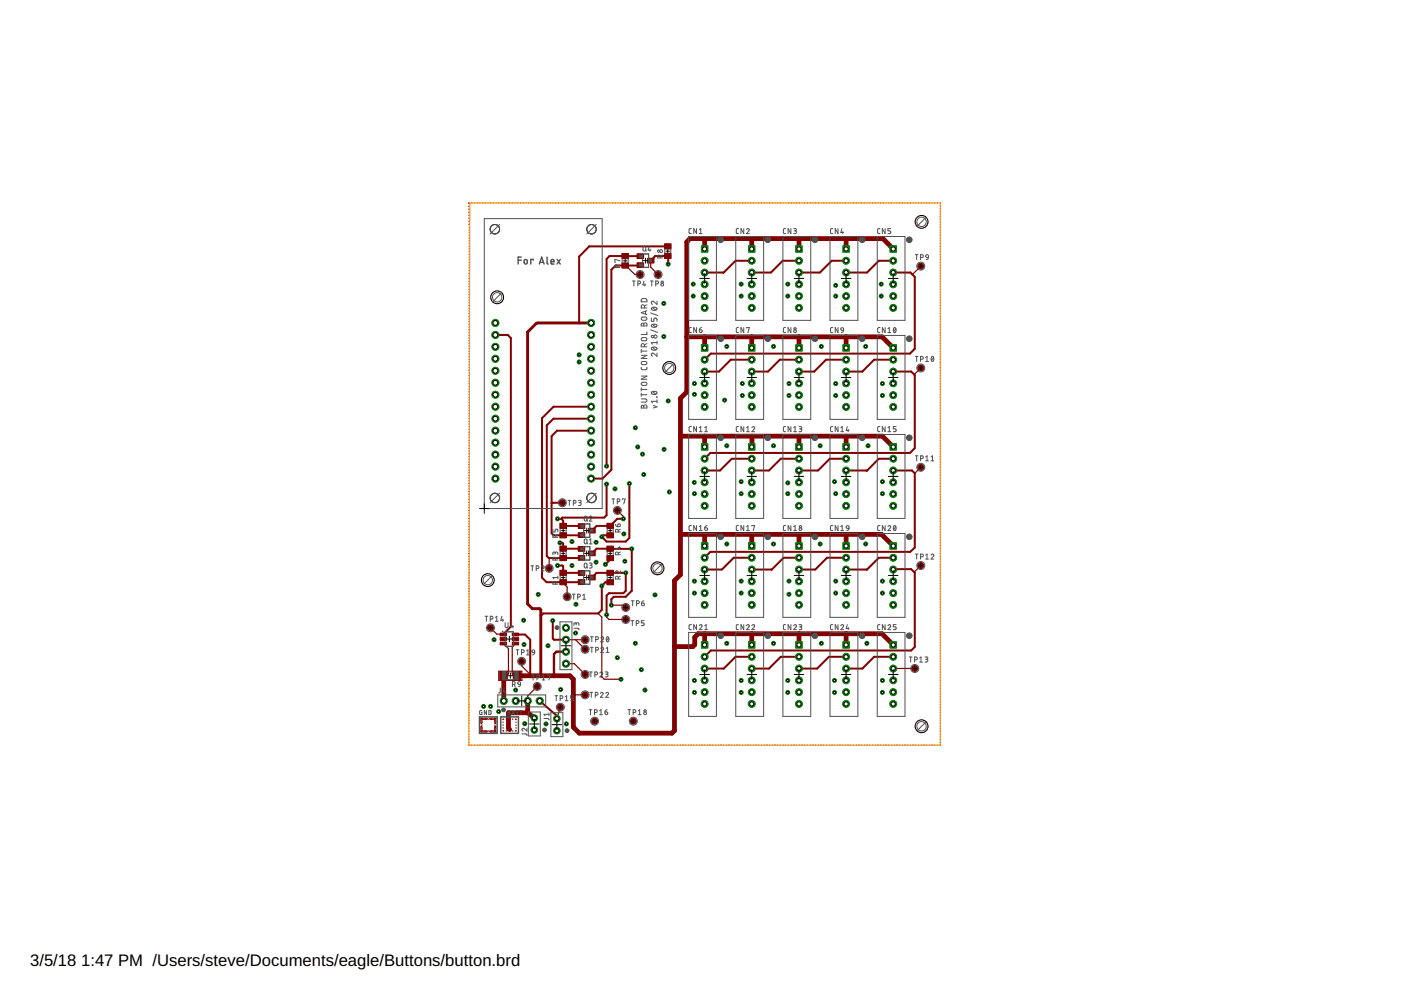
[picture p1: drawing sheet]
<svg xmlns="http://www.w3.org/2000/svg" width="297mm" height="210mm" viewBox="0 0 297 210" stroke-linecap="round" stroke-linejoin="round" font-family="sans-serif">
<defs><g id="words">
<g font-size="3.5">
<text x="6.4" y="204.7">3/5/18</text>
<text x="17.2" y="204.7">1:47 PM /Users/steve/Documents/eagle/Buttons/button.brd</text>
</g>
</g></defs>
<g fill="#800000" stroke="#800000" stroke-width=".21">
<path d="M124.8 116.8h1.4v1h-1.4z"/>
<path d="M122.6 117.8h1.4v1h-1.4z"/>
<path d="M122.6 115.9h1.4v1h-1.4z"/>
<path d="M124.8 112h1.4v1h-1.4z"/>
<path d="M122.6 112.9h1.4v1.1h-1.4z"/>
<path d="M122.6 111h1.4v1.1h-1.4z"/>
<path d="M124.8 121.9h1.4v1.1h-1.4z"/>
<path d="M122.6 122.9h1.4v1h-1.4z"/>
<path d="M122.6 121h1.4v1h-1.4z"/>
<path d="M118.7 122.9h1.4v1.1h-1.4z"/>
<path d="M118.7 120.9h1.4v1.1h-1.4z"/>
<path d="M128.7 120.9h1.4v1.1h-1.4z"/>
<path d="M128.7 122.9h1.4v1.1h-1.4z"/>
<path d="M118.7 117.8h1.4v1.1h-1.4z"/>
<path d="M118.7 115.8h1.4v1.1h-1.4z"/>
<path d="M128.7 115.8h1.4v1.1h-1.4z"/>
<path d="M128.7 117.8h1.4v1.1h-1.4z"/>
<path d="M118.7 112.9h1.4v1.1h-1.4z"/>
<path d="M118.7 111h1.4v1.1h-1.4z"/>
<path d="M128.7 111h1.4v1.1h-1.4z"/>
<path d="M128.7 112.9h1.4v1.1h-1.4z"/>
<path d="M137.3 54.8h1.4v1h-1.4z"/>
<path d="M135.1 55.7h1.4v1h-1.4z"/>
<path d="M135.1 53.8h1.4v1h-1.4z"/>
<path d="M131.8 55.8h1.4v1.1h-1.4z"/>
<path d="M131.8 53.7h1.4v1.1h-1.4z"/>
<path d="M140.9 53.7h1.4v1.1h-1.4z"/>
<path d="M140.9 51.7h1.4v1.1h-1.4z"/>
<path d="M108.8 142.4h1.6v1.8h-1.6z"/>
<path d="M106 142.4h1.6v1.8h-1.6z"/>
<path d="M106 134.2h1.4v.6h-1.4z"/>
<path d="M106 135.2h1.4v.6h-1.4z"/>
<path d="M106 136.1h1.4v.6h-1.4z"/>
<path d="M108.6 136.1h1.4v.6h-1.4z"/>
<path d="M108.6 135.2h1.4v.6h-1.4z"/>
<path d="M108.6 134.2h1.4v.6h-1.4z"/>
</g>
<g fill="#800000" stroke="#800000" stroke-width=".21">
<circle cx="120.2" cy="126.5" r=".64"/>
<circle cx="116.4" cy="120.5" r=".64"/>
<circle cx="119.2" cy="106.6" r=".64"/>
<circle cx="135.7" cy="58.2" r=".64"/>
<circle cx="132.7" cy="131.3" r=".64"/>
<circle cx="132.7" cy="128.8" r=".64"/>
<circle cx="130.9" cy="108.2" r=".64"/>
<circle cx="139.5" cy="58.2" r=".64"/>
<circle cx="195.2" cy="56.4" r=".64"/>
<circle cx="195.2" cy="78" r=".64"/>
<circle cx="195.2" cy="99.1" r=".64"/>
<circle cx="195.2" cy="119.9" r=".64"/>
<circle cx="194" cy="141.7" r=".64"/>
<circle cx="104" cy="133.1" r=".64"/>
<circle cx="118.8" cy="149.9" r=".64"/>
<circle cx="126.1" cy="152.9" r=".64"/>
<circle cx="113.9" cy="145.5" r=".64"/>
<circle cx="134.3" cy="152.9" r=".64"/>
<circle cx="110.6" cy="140.2" r=".64"/>
<circle cx="124.1" cy="135.6" r=".64"/>
<circle cx="124.1" cy="137.7" r=".64"/>
<circle cx="124.1" cy="147.3" r=".64"/>
<circle cx="124.1" cy="143" r=".64"/>
</g>
<g fill="none" stroke="#800000" stroke-width=".42">
<path d="M135.8 54.3h-6.6l-.6 .6v43.9M135.8 56.2l-5.3 .1-.9 .9v42.4l-1.8 1.9h-2.5M138 55.3l.9-1h2.7l.1 1.7M141.6 52.2h-16.7l-2.1 2.2v14.1M159.4 55.3h-3.4l-2.6 2.5h-4M169.4 55.3h-3.5l-2.5 2.5h-4M179.4 55.3h-3.1l-2.5 2.5h-4.4M189.4 55.3h-3.1l-2.5 2.5h-4.4M189.4 57.8h3.6l1 .9v15.3l-1.1 1h-42.2l-1.3 1.3M105 71h2.7l.6 .7v61.2l-1.6 1.6M159.4 76.3h-4.5l-2.5 2.5h-3M169.4 76.3h-4.1l-2.5 2.5h-3.4"/>
<path d="M179.4 76.3h-4.3l-2.5 2.5h-3.2M189.4 76.3h-4.1l-2.5 2.5h-3.4M189.4 78.8h3.8l.8 .7v15.5l-1.1 1h-42.3l-1.2 1.3M125.3 86.2h-8l-2.4 2.5v33.8l1 .9h7.4M125.3 91.3h-7.2l-1.2 1.2v20.6l.5 .4h5.9M125.3 88.8h-8l-1.4 1.4v27.7l.5 .4h6.9M159.4 97.3h-4.2l-2.5 2.5h-3.3M169.4 97.3h-3.9l-2.5 2.5h-3.6M179.4 97.3h-3.5l-2.5 2.5h-4M189.4 97.3h-3.1l-2.5 2.5h-4.4M189.4 99.8h4l.6 .6v15.7l-1 .9h-42.4l-1.2 1.3M118.2 119.9h1l.2 .2v1.4h3.9"/>
<path d="M118.2 110h.9M118.7 115.1h.5l.2 .2v1l3.9 .1M119.1 110l.3 .4v1.1h3.9M119.2 106.6l-2.3 .1M125.5 117.3l1-1 7.4 .1v8.9l-1.2 1.2h-2.6l-.5 .5v1.3M128.6 102.6v6.6l-.5 .5h-8.9l-.1 .3M129.4 118.3v.3l-1 1.1M132.2 110h-1.3l-1.5 1.5h-2.9l-1 1M133.4 102.5v11.6l-.7 .7h-4.1l-1-1 .3-.3h1.5M159.4 118.3h-3.8l-2.5 2.5h-3.7M169.4 118.3h-3.3l-2.5 2.5h-4.2M179.4 118.3h-4.1l-2.5 2.5h-3.4"/>
<path d="M189.4 118.3h-3.1l-2.5 2.5h-4.4M109.3 134.5h2l1.1 1.1v7.7M117.2 131.6v3.8l.3 .2h2.5M125.5 122.4l1-.9h6.2v3.8l-.5 .5h-3.1l-.5 .5v4M129.4 123.4h-1l-.8 .8v5.1l-.8 .8h-11.6l-.5 .5M159.4 139.3h-3.4l-2.5 2.5h-4.1M169.4 139.3h-3.9l-2.5 2.5h-3.6M179.4 139.3h-3.7l-2.5 2.5h-3.8M189.4 139.3h-4.1l-2.5 2.5h-3.4M189.4 120.8l3.8-.1 .8 .7v15.8l-.8 .7h-42.5l-1.3 1.4M106.8 143.3h.6M106.8 143.3h.1"/>
<path d="M109.4 143.1l.2 .2M114.4 148.6l3.7 3.2v.6"/>
</g>
<g fill="none" stroke="#800000" stroke-width=".25">
<path d="M99.4 43.7v.1M99.4 44.3v.1M99.4 44.9v.2M99.5 45.6v.1M99.5 46.2v.1M99.5 46.8v.2M99.5 57.3v.1M99.5 57.9v.1M99.5 58.5h.1M99.5 59v.1M99.5 59.6v.1M99.5 43l-.1 .2"/>
<path d="M99.5 47.5v.2M99.5 48.2h.1M99.5 48.7v.1M99.5 49.3v.1M99.5 49.9v.1M99.5 50.5h.1M99.5 51v.1M99.5 51.6v.1M99.5 52.2h.1M99.5 52.7v.1M99.5 53.3v.1M99.5 53.9v.1"/>
<path d="M99.5 54.5h.1M99.5 55v.1M99.5 55.6v.1M99.5 56.2h.1M99.5 56.7v.1M100 43h.1M100.6 43h.1M101.1 43h.1M101.7 43h.1M102.3 43h.1M102.9 43h.1M103.4 43h.1"/>
<path d="M104 43h.1M104.6 43h.1M105.2 43h.1M105.7 43h.1M106.3 43h.1M106.9 43h.1M107.5 43h.1M108 43h.1M108.6 43h.1M109.2 43h.1M109.7 43h.1M110.3 43h.1"/>
<path d="M110.9 43h.1M111.5 43h.1M112.1 43h.1M112.6 43h.1M113.2 43h.1M113.8 43h.1M114.3 43h.1M114.9 43h.1M115.5 43h.1M116.1 43h.1M116.6 43h.1M117.2 43h.1"/>
<path d="M117.8 43h.1M118.4 43h.1M118.9 43h.1M119.5 43h.1M120.1 43h.1M120.7 43h.1M121.2 43h.1M121.8 43h.1M122.4 43h.1M123 43h.1M123.5 43h.1M124.1 43h.1"/>
<path d="M124.7 43h.1M125.3 43h.1M125.8 43h.1M126.4 43h.1M127 43h.1M127.6 43h.1M128.1 43h.1M128.7 43h.1M129.3 43h.1M129.9 43h.1M130.4 43h.1M131 43h.1"/>
<path d="M131.6 43h.1M132.1 43h.1M132.7 56.3l1.9 1.9h1.1M132.7 43h.1M133.3 43h.1M133.9 43h.1M134.4 43h.1M135 43h.1M135.6 43h.1M136.2 43h.1M136.7 43h.1M137.3 43h.1"/>
<path d="M137.9 43h.1M138 55.3v1.3l1.5 1.6M138.5 43h.1M139 43h.1M139.6 43h.1M140.2 43h.1M140.8 43h.1M141.3 43h.1M141.9 43h.1M142.5 43h.1M143 43h.1M143.6 43h.1"/>
<path d="M144.2 43h.1M144.8 43h.1M145.4 43h.1M145.9 43h.1M146.5 43h.1M147.1 43h.1M147.6 43h.1M148.2 43h.1M148.8 43h.1M149.4 43h.1M149.9 43h.1M150.5 43h.1"/>
<path d="M151.1 43h.1M151.7 43h.1M152.2 43h.1M152.8 43h.1M153.4 43h.1M154 43h.1M154.5 43h.1M155.1 43h.1M155.7 43h.1M156.3 43h.1M156.8 43h.1M157.4 43h.1"/>
<path d="M158 43h.1M158.6 43h.1M159.1 43h.1M159.7 43h.1M160.3 43h.1M160.8 43h.1M161.4 43h.1M162 43h.1M162.6 43h.1M163.2 43h.1M163.7 43h.1M164.3 43h.1"/>
<path d="M164.9 43h.1M165.4 43h.1M166 43h.1M166.6 43h.1M167.2 43h.1M167.7 43h.1M168.3 43h.1M168.9 43h.1M169.5 43h.1M170 43h.1M170.6 43h.1M171.2 43h.1"/>
<path d="M171.7 43h.1M172.3 43h.1M172.9 43h.1M173.5 43h.1M174.1 43h.1M174.6 43h.1M175.2 43h.1M175.8 43h.1M176.3 43h.1M176.9 43h.1M177.5 43h.1M178.1 43h.1"/>
<path d="M178.6 43h.1M179.2 43h.1M179.8 43h.1M180.4 43h.1M180.9 43h.1M181.5 43h.1M182.1 43h.1M182.7 43h.1M183.2 43h.1M183.8 43h.1M184.4 43h.1M185 43h.1"/>
<path d="M185.5 43h.1M186.1 43h.1M186.7 43h.1M187.3 43h.1M187.8 43h.1M188.4 43h.1M189 43h.1M189.5 43h.1M190.1 43h.1M190.7 43h.1M191.3 43h.1M191.9 43h.1"/>
<path d="M192.4 43h.1M193 43h.1M193.6 43h.1M194.1 43h.1M194.7 43h.1M195.2 56.4l-1.8 1.8M195.3 43h.1M195.9 43h.1M196.4 43h.1M197 43h.1M197.6 43h.1M198.2 43h.1"/>
<path d="M198.7 43h.1M199.3 43l.1 .1M199.4 43.6v.1M199.4 44.2h.1M199.4 44.7v.1M199.4 45.3v.1M199.4 45.9v.1M199.4 46.5h.1M199.4 47v.1M199.4 47.6v.1M199.4 48.2h.1M199.4 48.7v.1"/>
<path d="M199.4 49.3v.1M199.4 49.9v.1M199.4 50.5h.1M199.4 51v.1M199.4 51.6v.1M199.4 52.2h.1M199.4 52.7v.1M199.4 53.3v.1M199.4 53.9v.1M199.4 54.5h.1M199.4 55v.1M199.4 55.6v.1"/>
<path d="M199.4 56.2h.1M199.4 56.7v.1M199.4 57.3v.1M199.4 57.9v.1M199.4 58.5h.1M199.4 59v.1M199.4 59.6v.1M99.5 60.2h.1M99.5 60.7v.1M99.5 61.3v.1M99.5 61.9v.1M99.5 62.5h.1"/>
<path d="M99.5 63v.1M99.5 63.6v.1M99.5 64.2h.1M99.5 64.7v.1M99.5 65.3v.1M99.5 65.9v.1M99.5 66.5h.1M99.5 67v.1M99.5 67.6v.1M99.5 68.2h.1M99.5 68.7v.1M99.5 69.3v.1"/>
<path d="M99.5 69.9v.1M99.5 70.5h.1M99.5 71v.1M99.5 71.6v.1M99.5 72.2h.1M99.5 72.7v.1M99.5 73.3v.1M99.5 73.9v.1M99.5 74.5h.1M99.5 75v.1M99.5 75.6v.1M99.5 76.2h.1"/>
<path d="M99.5 76.8h.1M99.5 77.3v.1M99.5 77.9v.1M99.5 78.5h.1M99.5 79v.1M99.5 79.6v.1M195.2 78l-1.2 1.3v.2M199.4 60.2h.1M199.4 60.7v.1M199.4 61.3v.1M199.4 61.9v.1M199.4 62.5h.1"/>
<path d="M199.4 63v.1M199.4 63.6v.1M199.4 64.2h.1M199.4 64.7v.1M199.4 65.3v.1M199.4 65.9v.1M199.4 66.5h.1M199.4 67v.1M199.4 67.6v.1M199.4 68.2h.1M199.4 68.7v.1M199.4 69.3v.1"/>
<path d="M199.4 69.9v.1M199.4 70.5h.1M199.4 71v.1M199.4 71.6v.1M199.4 72.2h.1M199.4 72.7v.1M199.4 73.3v.1M199.4 73.9v.1M199.4 74.5h.1M199.4 75v.1M199.4 75.6v.1M199.4 76.2v.1"/>
<path d="M199.4 76.8h.1M199.4 77.3v.1M199.4 77.9v.1M199.4 78.5h.1M199.4 79.1h.1M199.4 79.6v.1M99.4 97.9v.1M99.4 98.5h.1M99.4 99v.1M99.4 99.6v.1M99.5 80.2h.1M99.5 80.8h.1"/>
<path d="M99.5 81.3v.1M99.5 81.9v.1M99.5 82.5h.1M99.5 83v.1M99.5 83.6v.1M99.5 84.2h.1M99.5 84.8h.1M99.5 85.3v.1M99.5 85.9v.1M99.5 86.5h.1M99.5 87v.1M99.5 87.6v.1"/>
<path d="M99.5 88.2h.1M99.5 88.8h.1M99.5 89.3v.1M99.5 89.9v.1M99.5 90.5h.1M99.5 91v.1M99.5 91.6v.1M99.5 92.2h.1M99.5 92.8h.1M99.5 93.3v.1M99.5 93.9v.1M99.5 94.5h.1"/>
<path d="M99.5 95v.1M99.5 95.6v.1M99.5 96.2h.1M99.5 96.8h.1M99.5 97.3v.1M195.2 99.1l-1.2 1.3M199.4 80.2v.1M199.4 80.8h.1M199.4 81.3v.1M199.4 81.9v.1M199.4 82.5h.1M199.4 83.1h.1"/>
<path d="M199.4 83.6v.1M199.4 84.2v.1M199.4 84.8h.1M199.4 85.3v.1M199.4 85.9v.1M199.4 86.5v.1M199.4 87.1h.1M199.4 87.6v.1M199.4 88.2v.1M199.4 88.8h.1M199.4 89.3v.1M199.4 89.9v.1"/>
<path d="M199.4 90.5v.1M199.4 91.1h.1M199.4 91.6v.1M199.4 92.2v.1M199.4 92.8h.1M199.4 93.3v.1M199.4 93.9v.1M199.4 94.5v.1M199.4 95.1h.1M199.4 95.6v.1M199.4 96.2v.1M199.4 96.8h.1"/>
<path d="M199.4 97.3v.1M199.4 97.9v.1M199.4 98.5v.1M199.4 99.1h.1M199.4 99.6v.1M99.4 100.2h.1M99.4 100.8h.1M99.4 101.3v.1M99.4 101.9v.1M99.4 102.5h.1M99.4 103v.1M99.4 103.6v.1"/>
<path d="M99.4 104.2h.1M99.4 104.8h.1M99.4 105.3v.1M99.4 105.9v.1M99.4 106.5h.1M99.4 107v.1M99.4 107.6v.1M99.4 108.2h.1M99.4 108.8h.1M99.4 109.3v.1M99.4 109.9v.1M99.4 110.5h.1"/>
<path d="M99.4 111v.1M99.4 111.6v.1M99.4 112.2v.1M99.4 112.8h.1M99.4 113.3v.1M99.4 113.9v.1M99.4 114.5v.1M99.4 115.1h.1M99.4 115.6v.1M99.4 116.2v.1M99.4 116.8h.1M99.4 117.3v.1"/>
<path d="M99.4 117.9v.1M99.4 118.5v.1M99.4 119.1h.1M99.4 119.6v.1M116.4 118.3v2.2M130.9 108.2l1.3 1.3v.5M195.2 119.9l-1.2 1.3v.2M199.4 100.2v.1M199.4 100.8h.1M199.4 101.3v.1M199.4 101.9v.1M199.4 102.5v.1"/>
<path d="M199.4 103.1h.1M199.4 103.6v.1M199.4 104.2v.1M199.4 104.8h.1M199.4 105.3v.1M199.4 105.9v.1M199.4 106.5v.1M199.4 107.1h.1M199.4 107.6v.1M199.4 108.2v.1M199.4 108.8h.1M199.4 109.3v.1"/>
<path d="M199.4 109.9v.1M199.4 110.5v.1M199.4 111.1h.1M199.4 111.6v.1M199.4 112.2v.1M199.4 112.8h.1M199.4 113.3v.1M199.4 113.9v.1M199.4 114.5v.1M199.4 115.1h.1M199.4 115.6v.1M199.4 116.2v.1"/>
<path d="M199.4 116.8h.1M199.4 117.3v.1M199.4 117.9v.1M199.4 118.5v.1M199.4 119.1h.1M199.4 119.6v.1M99.4 137.9v.1M99.4 138.5v.1M99.4 139.1h.1M99.4 139.6v.1M99.4 120.2v.1M99.4 120.8h.1"/>
<path d="M99.4 121.3v.1M99.4 121.9v.1M99.4 122.5v.1M99.4 123.1h.1M99.4 123.6v.1M99.4 124.2v.1M99.4 124.8h.1M99.4 125.3v.1M99.4 125.9v.1M99.4 126.5v.1M99.4 127.1h.1M99.4 127.6v.1"/>
<path d="M99.4 128.2v.1M99.4 128.8h.1M99.4 129.3v.1M99.4 129.9v.1M99.4 130.5v.1M99.4 131.1h.1M99.4 131.6v.1M99.4 132.2v.1M99.4 132.8h.1M99.4 133.3v.1M99.4 133.9v.1M99.4 134.5v.1"/>
<path d="M99.4 135.1h.1M99.4 135.6v.1M99.4 136.2v.1M99.4 136.8h.1M99.4 137.4h.1M104 133.1l1.3 1.4h1.4M106.7 136.4l1.1 1.1v5.4l-.4 .4M109.3 136.4l-.7 .7v5.8l.2 .2h.6M119.2 123.4l1 1.1v2M120 135.6h4.1M122 135.6l2.1 2.1M126.8 130.1l.8 .7v12.7l.5 .5h3.6"/>
<path d="M128.6 130.3v.5l.5 .5h3.6M129.6 128.3h2.6l.5 .5M199.4 120.2v.1M199.4 120.8h.1M199.4 121.3v.1M199.4 121.9v.1M199.4 122.5v.1M199.4 123.1h.1M199.4 123.6v.1M199.4 124.2v.1M199.4 124.8h.1M199.4 125.3v.1"/>
<path d="M199.4 125.9v.1M199.4 126.5v.1M199.4 127.1h.1M199.4 127.6v.1M199.4 128.2v.1M199.4 128.8h.1M199.4 129.3v.1M199.4 129.9v.1M199.4 130.5v.1M199.4 131.1h.1M199.4 131.6v.1M199.4 132.2v.1"/>
<path d="M199.4 132.8h.1M199.4 133.3v.1M199.4 133.9v.1M199.4 134.5v.1M199.4 135.1h.1M199.4 135.6v.1M199.4 136.2v.1M199.4 136.8h.1M199.4 137.4h.1M199.4 137.9v.1M199.4 138.5v.1M199.4 139.1h.1"/>
<path d="M199.4 139.6v.1M99.4 157.9l.1 .1M99.4 140.2v.1M99.4 140.8h.1M99.4 141.4h.1M99.4 141.9v.1M99.4 142.5v.1M99.4 143.1h.1M99.4 143.6v.1M99.4 144.2v.1M99.4 144.8h.1M99.4 145.4h.1"/>
<path d="M99.4 145.9v.1M99.4 146.5v.1M99.4 147.1h.1M99.4 147.6v.1M99.4 148.2v.1M99.4 148.8h.1M99.4 149.4h.1M99.4 149.9v.1M99.4 150.5v.1M99.4 151.1h.1M99.4 151.6v.1M99.4 152.2v.1"/>
<path d="M99.4 152.8h.1M99.4 153.4h.1M99.4 153.9v.1M99.4 154.5v.1M99.4 155.1h.1M99.4 155.6v.1M99.4 156.2v.1M99.4 156.8h.1M99.4 157.4h.1M100 158h.1M100.6 158h.1M101.1 158h.1"/>
<path d="M101.7 158h.1M102.2 153.1v.1M102.2 153.7v.1M102.2 154.3v.1M102.2 154.9l.1 .1M102.3 158h.1M102.3 152.5l-.1 .1M102.8 155h.2M102.8 152.5h.2M102.9 158h.1M103.4 158h.1M103.5 155h.1"/>
<path d="M103.5 152.5h.1M104 158h.1M104.1 155h.2M104.1 152.5h.2M104.6 158h.1M104.8 152.5l.1 .1M104.9 154.9l-.1 .1M104.9 153.1v.1M104.9 153.7v.1M104.9 154.3v.1M105.2 158h.1M105.7 158h.1"/>
<path d="M106.3 158h.1M106.7 154.9l.1 .1M106.7 153.1v.1M106.7 153.7v.1M106.7 154.3v.1M106.8 152.5l-.1 .1M106.9 158h.1M107.3 155h.2M107.3 152.5h.2M107.5 158h.1M108 155h.1M108 152.5h.1"/>
<path d="M108 158h.1M108.6 158h.1M108.6 155h.2M108.6 152.5h.2M109.2 158h.1M109.3 152.5l.1 .1M109.4 154.9l-.1 .1M109.4 153.1v.1M109.4 153.7v.1M109.4 154.3v.1M109.7 158h.1M110.3 158h.1"/>
<path d="M110.6 140.2v1l1.8 1.8M110.9 158h.1M111.5 158h.1M112.1 158h.1M112.6 158h.1M113.2 158h.1M113.8 158h.1M113.9 145.5l-2 2.1v1M114.3 158h.1M114.9 158h.1M115.5 158h.1M116.1 158h.1"/>
<path d="M116.6 158h.1M117.2 158h.1M117.8 158h.1M118.4 158h.1M118.8 149.9l-.7 2.5M118.9 158h.1M119.5 158h.1M120 140.7h1.8l2.3 2.3M120.1 158h.1M120.7 158h.1M121.2 158h.1M121.6 147.3h2.5"/>
<path d="M121.8 158h.1M122.4 158h.1M123 158h.1M123.5 158h.1M124.1 158h.1M124.7 158h.1M125.3 158h.1M125.8 158h.1M126.4 158h.1M127 158h.1M127.6 158h.1M128.1 158h.1"/>
<path d="M128.7 158h.1M129.3 158h.1M129.9 158h.1M130.4 158h.1M131 158h.1M131.6 158h.1M132.1 158h.1M132.7 158h.1M133.3 158h.1M133.9 158h.1M134.4 158h.1M135 158h.1"/>
<path d="M135.6 158h.1M136.2 158h.1M136.7 158h.1M137.3 158h.1M137.9 158h.1M138.5 158h.1M139 158h.1M139.6 158h.1M140.2 158h.1M140.8 158h.1M141.3 158h.1M141.9 158h.1"/>
<path d="M142.5 158h.1M143 158h.1M143.6 158h.1M144.2 158h.1M144.8 158h.1M145.4 158h.1M145.9 158h.1M146.5 158h.1M147.1 158h.1M147.6 158h.1M148.2 158h.1M148.8 158h.1"/>
<path d="M149.4 158h.1M149.9 158h.1M150.5 158h.1M151.1 158h.1M151.7 158h.1M152.2 158h.1M152.8 158h.1M153.4 158h.1M154 158h.1M154.5 158h.1M155.1 158h.1M155.7 158h.1"/>
<path d="M156.3 158h.1M156.8 158h.1M157.4 158h.1M158 158h.1M158.6 158h.1M159.1 158h.1M159.7 158h.1M160.3 158h.1M160.8 158h.1M161.4 158h.1M162 158h.1M162.6 158h.1"/>
<path d="M163.2 158h.1M163.7 158h.1M164.3 158h.1M164.9 158h.1M165.4 158h.1M166 158h.1M166.6 158h.1M167.2 158h.1M167.7 158h.1M168.3 158h.1M168.9 158h.1M169.5 158h.1"/>
<path d="M170 158h.1M170.6 158h.1M171.2 158h.1M171.7 158h.1M172.3 158h.1M172.9 158h.1M173.5 158h.1M174.1 158h.1M174.6 158h.1M175.2 158h.1M175.8 158h.1M176.3 158h.1"/>
<path d="M176.9 158h.1M177.5 158h.1M178.1 158h.1M178.6 158h.1M179.2 158h.1M179.8 158h.1M180.4 158h.1M180.9 158h.1M181.5 158h.1M182.1 158h.1M182.7 158h.1M183.2 158h.1"/>
<path d="M183.8 158h.1M184.4 158h.1M185 158h.1M185.5 158h.1M186.1 158h.1M186.7 158h.1M187.3 158h.1M187.8 158h.1M188.4 158h.1M189 158h.1M189.4 141.7h4.6M189.4 141.7v.1"/>
<path d="M189.5 158h.1M190.1 158h.1M190.7 158h.1M191.3 158h.1M191.9 158h.1M192.4 158h.1M193 158h.1M193.6 158h.1M194.1 158h.1M194.7 158h.1M195.3 158h.1M195.9 158h.1"/>
<path d="M196.4 158h.1M197 158h.1M197.6 158h.1M198.2 158h.1M198.7 158h.1M199.4 140.2v.1M199.4 140.8h.1M199.4 141.4h.1M199.4 141.9v.1M199.4 142.5v.1M199.4 143.1h.1M199.4 143.6v.1"/>
<path d="M199.4 144.2v.1M199.4 144.8h.1M199.4 145.4h.1M199.4 145.9v.1M199.4 146.5v.1M199.4 147.1h.1M199.4 147.6v.1M199.4 148.2v.1M199.4 148.8h.1M199.4 149.4h.1M199.4 149.9v.1M199.4 150.5v.1"/>
<path d="M199.4 151.1h.1M199.4 151.6v.1M199.4 152.2v.1M199.4 152.8h.1M199.4 153.4h.1M199.4 153.9v.1M199.4 154.5v.1M199.4 155.1h.1M199.4 155.6v.1M199.4 156.2v.1M199.4 156.8h.1M199.4 157.4h.1"/>
<path d="M199.4 157.9l-.1 .1"/>
</g>
<g fill="none" stroke="#800000" stroke-width="1">
<path d="M149.5 50.6l-.1 .1v2.1M159.4 50.6v2.2M169.4 50.6v2.2M179.4 50.6v2.2M189.4 52.8l-2.2-2.2h-40.9l-.7 .7v31.8l-1.3 1.3v37.4l-1.3 1.3v31.8l-.5 .5h-19.7l-1.2-1.2v-10.2l-.8-.7h-11.2M145.6 71.4h41.4l2.4 2.4M149.4 71.4v2.4M159.4 71.4v2.4M169.4 71.4v2.4M179.4 71.4v2.4M144.3 92.5h42.8l2.3 2.3M149.4 92.5v2.3"/>
<path d="M159.4 92.5v2.3M169.4 92.5v2.3M179.4 92.5v2.3M144.3 113.3h42.6l2.5 2.5M149.4 113.3v2.5M159.4 113.3v2.5M169.4 113.3v2.5M179.4 113.3v2.5M149.4 134.4v2.3M159.4 134.4v2.3M169.4 134.4v2.3M179.4 134.4v2.3"/>
<path d="M189.4 136.7l-2.4-2.3h-39l-.7 .7v1.6l-.4 .4h-3.9M106.8 143.3h.1M106.8 143.3v5.3M111.9 151.1l1.4 1.1M111.9 151.1h-4.1v3.3l.3 .3M111.9 148.6v2.5"/>
</g>
<path d="M125.3 68.5h-11.3l-.4 .1-1.7 1.8v57.6l1 1.1h1.5l.3 .2v14" fill="none" stroke="#800000" stroke-width=".61"/>
<path d="M119.2 111.3l.2 .2M120 138.2h-2l-.5 .5v4.6" fill="none" stroke="#800000" stroke-width=".51"/>
<path d="M148.7 52.1h1.4v1.4h-1.4z" fill="#008000" stroke="#008000" stroke-width=".21"/>
<circle cx="149.4" cy="52.8" r=".44" fill="#fff" stroke="#000" stroke-width=".21"/>
<circle cx="149.4" cy="55.3" r=".74" fill="#008000" stroke="#008000" stroke-width=".21"/>
<circle cx="149.4" cy="55.3" r=".44" fill="#fff" stroke="#000" stroke-width=".21"/>
<circle cx="149.4" cy="57.8" r=".74" fill="#008000" stroke="#008000" stroke-width=".21"/>
<circle cx="149.4" cy="57.8" r=".44" fill="#fff" stroke="#000" stroke-width=".21"/>
<circle cx="149.4" cy="60.3" r=".74" fill="#008000" stroke="#008000" stroke-width=".21"/>
<circle cx="149.4" cy="60.3" r=".44" fill="#fff" stroke="#000" stroke-width=".21"/>
<circle cx="149.4" cy="62.8" r=".74" fill="#008000" stroke="#008000" stroke-width=".21"/>
<circle cx="149.4" cy="62.8" r=".44" fill="#fff" stroke="#000" stroke-width=".21"/>
<circle cx="149.4" cy="65.3" r=".74" fill="#008000" stroke="#008000" stroke-width=".21"/>
<circle cx="149.4" cy="65.3" r=".44" fill="#fff" stroke="#000" stroke-width=".21"/>
<path d="M188.7 73.1h1.4v1.4h-1.4z" fill="#008000" stroke="#008000" stroke-width=".21"/>
<circle cx="189.4" cy="73.8" r=".44" fill="#fff" stroke="#000" stroke-width=".21"/>
<circle cx="189.4" cy="76.3" r=".74" fill="#008000" stroke="#008000" stroke-width=".21"/>
<circle cx="189.4" cy="76.3" r=".44" fill="#fff" stroke="#000" stroke-width=".21"/>
<circle cx="189.4" cy="78.8" r=".74" fill="#008000" stroke="#008000" stroke-width=".21"/>
<circle cx="189.4" cy="78.8" r=".44" fill="#fff" stroke="#000" stroke-width=".21"/>
<circle cx="189.4" cy="81.3" r=".74" fill="#008000" stroke="#008000" stroke-width=".21"/>
<circle cx="189.4" cy="81.3" r=".44" fill="#fff" stroke="#000" stroke-width=".21"/>
<circle cx="189.4" cy="83.8" r=".74" fill="#008000" stroke="#008000" stroke-width=".21"/>
<circle cx="189.4" cy="83.8" r=".44" fill="#fff" stroke="#000" stroke-width=".21"/>
<circle cx="189.4" cy="86.3" r=".74" fill="#008000" stroke="#008000" stroke-width=".21"/>
<circle cx="189.4" cy="86.3" r=".44" fill="#fff" stroke="#000" stroke-width=".21"/>
<path d="M148.7 94.1h1.4v1.4h-1.4z" fill="#008000" stroke="#008000" stroke-width=".21"/>
<circle cx="149.4" cy="94.8" r=".44" fill="#fff" stroke="#000" stroke-width=".21"/>
<circle cx="149.4" cy="97.3" r=".74" fill="#008000" stroke="#008000" stroke-width=".21"/>
<circle cx="149.4" cy="97.3" r=".44" fill="#fff" stroke="#000" stroke-width=".21"/>
<circle cx="149.4" cy="99.8" r=".74" fill="#008000" stroke="#008000" stroke-width=".21"/>
<circle cx="149.4" cy="99.8" r=".44" fill="#fff" stroke="#000" stroke-width=".21"/>
<circle cx="149.4" cy="102.3" r=".74" fill="#008000" stroke="#008000" stroke-width=".21"/>
<circle cx="149.4" cy="102.3" r=".44" fill="#fff" stroke="#000" stroke-width=".21"/>
<circle cx="149.4" cy="104.8" r=".74" fill="#008000" stroke="#008000" stroke-width=".21"/>
<circle cx="149.4" cy="104.8" r=".44" fill="#fff" stroke="#000" stroke-width=".21"/>
<circle cx="149.4" cy="107.3" r=".74" fill="#008000" stroke="#008000" stroke-width=".21"/>
<circle cx="149.4" cy="107.3" r=".44" fill="#fff" stroke="#000" stroke-width=".21"/>
<path d="M158.7 94.1h1.4v1.4h-1.4z" fill="#008000" stroke="#008000" stroke-width=".21"/>
<circle cx="159.4" cy="94.8" r=".44" fill="#fff" stroke="#000" stroke-width=".21"/>
<circle cx="159.4" cy="97.3" r=".74" fill="#008000" stroke="#008000" stroke-width=".21"/>
<circle cx="159.4" cy="97.3" r=".44" fill="#fff" stroke="#000" stroke-width=".21"/>
<circle cx="159.4" cy="99.8" r=".74" fill="#008000" stroke="#008000" stroke-width=".21"/>
<circle cx="159.4" cy="99.8" r=".44" fill="#fff" stroke="#000" stroke-width=".21"/>
<circle cx="159.4" cy="102.3" r=".74" fill="#008000" stroke="#008000" stroke-width=".21"/>
<circle cx="159.4" cy="102.3" r=".44" fill="#fff" stroke="#000" stroke-width=".21"/>
<circle cx="159.4" cy="104.8" r=".74" fill="#008000" stroke="#008000" stroke-width=".21"/>
<circle cx="159.4" cy="104.8" r=".44" fill="#fff" stroke="#000" stroke-width=".21"/>
<circle cx="159.4" cy="107.3" r=".74" fill="#008000" stroke="#008000" stroke-width=".21"/>
<circle cx="159.4" cy="107.3" r=".44" fill="#fff" stroke="#000" stroke-width=".21"/>
<path d="M168.7 94.1h1.4v1.4h-1.4z" fill="#008000" stroke="#008000" stroke-width=".21"/>
<circle cx="169.4" cy="94.8" r=".44" fill="#fff" stroke="#000" stroke-width=".21"/>
<circle cx="169.4" cy="97.3" r=".74" fill="#008000" stroke="#008000" stroke-width=".21"/>
<circle cx="169.4" cy="97.3" r=".44" fill="#fff" stroke="#000" stroke-width=".21"/>
<circle cx="169.4" cy="99.8" r=".74" fill="#008000" stroke="#008000" stroke-width=".21"/>
<circle cx="169.4" cy="99.8" r=".44" fill="#fff" stroke="#000" stroke-width=".21"/>
<circle cx="169.4" cy="102.3" r=".74" fill="#008000" stroke="#008000" stroke-width=".21"/>
<circle cx="169.4" cy="102.3" r=".44" fill="#fff" stroke="#000" stroke-width=".21"/>
<circle cx="169.4" cy="104.8" r=".74" fill="#008000" stroke="#008000" stroke-width=".21"/>
<circle cx="169.4" cy="104.8" r=".44" fill="#fff" stroke="#000" stroke-width=".21"/>
<circle cx="169.4" cy="107.3" r=".74" fill="#008000" stroke="#008000" stroke-width=".21"/>
<circle cx="169.4" cy="107.3" r=".44" fill="#fff" stroke="#000" stroke-width=".21"/>
<path d="M178.7 94.1h1.4v1.4h-1.4z" fill="#008000" stroke="#008000" stroke-width=".21"/>
<circle cx="179.4" cy="94.8" r=".44" fill="#fff" stroke="#000" stroke-width=".21"/>
<circle cx="179.4" cy="97.3" r=".74" fill="#008000" stroke="#008000" stroke-width=".21"/>
<circle cx="179.4" cy="97.3" r=".44" fill="#fff" stroke="#000" stroke-width=".21"/>
<circle cx="179.4" cy="99.8" r=".74" fill="#008000" stroke="#008000" stroke-width=".21"/>
<circle cx="179.4" cy="99.8" r=".44" fill="#fff" stroke="#000" stroke-width=".21"/>
<circle cx="179.4" cy="102.3" r=".74" fill="#008000" stroke="#008000" stroke-width=".21"/>
<circle cx="179.4" cy="102.3" r=".44" fill="#fff" stroke="#000" stroke-width=".21"/>
<circle cx="179.4" cy="104.8" r=".74" fill="#008000" stroke="#008000" stroke-width=".21"/>
<circle cx="179.4" cy="104.8" r=".44" fill="#fff" stroke="#000" stroke-width=".21"/>
<circle cx="179.4" cy="107.3" r=".74" fill="#008000" stroke="#008000" stroke-width=".21"/>
<circle cx="179.4" cy="107.3" r=".44" fill="#fff" stroke="#000" stroke-width=".21"/>
<path d="M188.7 94.1h1.4v1.4h-1.4z" fill="#008000" stroke="#008000" stroke-width=".21"/>
<circle cx="189.4" cy="94.8" r=".44" fill="#fff" stroke="#000" stroke-width=".21"/>
<circle cx="189.4" cy="97.3" r=".74" fill="#008000" stroke="#008000" stroke-width=".21"/>
<circle cx="189.4" cy="97.3" r=".44" fill="#fff" stroke="#000" stroke-width=".21"/>
<circle cx="189.4" cy="99.8" r=".74" fill="#008000" stroke="#008000" stroke-width=".21"/>
<circle cx="189.4" cy="99.8" r=".44" fill="#fff" stroke="#000" stroke-width=".21"/>
<circle cx="189.4" cy="102.3" r=".74" fill="#008000" stroke="#008000" stroke-width=".21"/>
<circle cx="189.4" cy="102.3" r=".44" fill="#fff" stroke="#000" stroke-width=".21"/>
<circle cx="189.4" cy="104.8" r=".74" fill="#008000" stroke="#008000" stroke-width=".21"/>
<circle cx="189.4" cy="104.8" r=".44" fill="#fff" stroke="#000" stroke-width=".21"/>
<circle cx="189.4" cy="107.3" r=".74" fill="#008000" stroke="#008000" stroke-width=".21"/>
<circle cx="189.4" cy="107.3" r=".44" fill="#fff" stroke="#000" stroke-width=".21"/>
<path d="M148.7 115.1h1.4v1.4h-1.4z" fill="#008000" stroke="#008000" stroke-width=".21"/>
<circle cx="149.4" cy="115.8" r=".44" fill="#fff" stroke="#000" stroke-width=".21"/>
<circle cx="149.4" cy="118.3" r=".74" fill="#008000" stroke="#008000" stroke-width=".21"/>
<circle cx="149.4" cy="118.3" r=".44" fill="#fff" stroke="#000" stroke-width=".21"/>
<circle cx="149.4" cy="120.8" r=".74" fill="#008000" stroke="#008000" stroke-width=".21"/>
<circle cx="149.4" cy="120.8" r=".44" fill="#fff" stroke="#000" stroke-width=".21"/>
<circle cx="149.4" cy="123.3" r=".74" fill="#008000" stroke="#008000" stroke-width=".21"/>
<circle cx="149.4" cy="123.3" r=".44" fill="#fff" stroke="#000" stroke-width=".21"/>
<circle cx="149.4" cy="125.8" r=".74" fill="#008000" stroke="#008000" stroke-width=".21"/>
<circle cx="149.4" cy="125.8" r=".44" fill="#fff" stroke="#000" stroke-width=".21"/>
<circle cx="149.4" cy="128.2" r=".74" fill="#008000" stroke="#008000" stroke-width=".21"/>
<circle cx="149.4" cy="128.2" r=".44" fill="#fff" stroke="#000" stroke-width=".21"/>
<path d="M158.7 115.1h1.4v1.4h-1.4z" fill="#008000" stroke="#008000" stroke-width=".21"/>
<circle cx="159.4" cy="115.8" r=".44" fill="#fff" stroke="#000" stroke-width=".21"/>
<circle cx="159.4" cy="118.3" r=".74" fill="#008000" stroke="#008000" stroke-width=".21"/>
<circle cx="159.4" cy="118.3" r=".44" fill="#fff" stroke="#000" stroke-width=".21"/>
<circle cx="159.4" cy="120.8" r=".74" fill="#008000" stroke="#008000" stroke-width=".21"/>
<circle cx="159.4" cy="120.8" r=".44" fill="#fff" stroke="#000" stroke-width=".21"/>
<circle cx="159.4" cy="123.3" r=".74" fill="#008000" stroke="#008000" stroke-width=".21"/>
<circle cx="159.4" cy="123.3" r=".44" fill="#fff" stroke="#000" stroke-width=".21"/>
<circle cx="159.4" cy="125.8" r=".74" fill="#008000" stroke="#008000" stroke-width=".21"/>
<circle cx="159.4" cy="125.8" r=".44" fill="#fff" stroke="#000" stroke-width=".21"/>
<circle cx="159.4" cy="128.2" r=".74" fill="#008000" stroke="#008000" stroke-width=".21"/>
<circle cx="159.4" cy="128.2" r=".44" fill="#fff" stroke="#000" stroke-width=".21"/>
<path d="M168.7 115.1h1.4v1.4h-1.4z" fill="#008000" stroke="#008000" stroke-width=".21"/>
<circle cx="169.4" cy="115.8" r=".44" fill="#fff" stroke="#000" stroke-width=".21"/>
<circle cx="169.4" cy="118.3" r=".74" fill="#008000" stroke="#008000" stroke-width=".21"/>
<circle cx="169.4" cy="118.3" r=".44" fill="#fff" stroke="#000" stroke-width=".21"/>
<circle cx="169.4" cy="120.8" r=".74" fill="#008000" stroke="#008000" stroke-width=".21"/>
<circle cx="169.4" cy="120.8" r=".44" fill="#fff" stroke="#000" stroke-width=".21"/>
<circle cx="169.4" cy="123.3" r=".74" fill="#008000" stroke="#008000" stroke-width=".21"/>
<circle cx="169.4" cy="123.3" r=".44" fill="#fff" stroke="#000" stroke-width=".21"/>
<circle cx="169.4" cy="125.8" r=".74" fill="#008000" stroke="#008000" stroke-width=".21"/>
<circle cx="169.4" cy="125.8" r=".44" fill="#fff" stroke="#000" stroke-width=".21"/>
<circle cx="169.4" cy="128.2" r=".74" fill="#008000" stroke="#008000" stroke-width=".21"/>
<circle cx="169.4" cy="128.2" r=".44" fill="#fff" stroke="#000" stroke-width=".21"/>
<path d="M178.7 115.1h1.4v1.4h-1.4z" fill="#008000" stroke="#008000" stroke-width=".21"/>
<circle cx="179.4" cy="115.8" r=".44" fill="#fff" stroke="#000" stroke-width=".21"/>
<circle cx="179.4" cy="118.3" r=".74" fill="#008000" stroke="#008000" stroke-width=".21"/>
<circle cx="179.4" cy="118.3" r=".44" fill="#fff" stroke="#000" stroke-width=".21"/>
<circle cx="179.4" cy="120.8" r=".74" fill="#008000" stroke="#008000" stroke-width=".21"/>
<circle cx="179.4" cy="120.8" r=".44" fill="#fff" stroke="#000" stroke-width=".21"/>
<circle cx="179.4" cy="123.3" r=".74" fill="#008000" stroke="#008000" stroke-width=".21"/>
<circle cx="179.4" cy="123.3" r=".44" fill="#fff" stroke="#000" stroke-width=".21"/>
<circle cx="179.4" cy="125.8" r=".74" fill="#008000" stroke="#008000" stroke-width=".21"/>
<circle cx="179.4" cy="125.8" r=".44" fill="#fff" stroke="#000" stroke-width=".21"/>
<circle cx="179.4" cy="128.2" r=".74" fill="#008000" stroke="#008000" stroke-width=".21"/>
<circle cx="179.4" cy="128.2" r=".44" fill="#fff" stroke="#000" stroke-width=".21"/>
<path d="M158.7 52.1h1.4v1.4h-1.4z" fill="#008000" stroke="#008000" stroke-width=".21"/>
<circle cx="159.4" cy="52.8" r=".44" fill="#fff" stroke="#000" stroke-width=".21"/>
<circle cx="159.4" cy="55.3" r=".74" fill="#008000" stroke="#008000" stroke-width=".21"/>
<circle cx="159.4" cy="55.3" r=".44" fill="#fff" stroke="#000" stroke-width=".21"/>
<circle cx="159.4" cy="57.8" r=".74" fill="#008000" stroke="#008000" stroke-width=".21"/>
<circle cx="159.4" cy="57.8" r=".44" fill="#fff" stroke="#000" stroke-width=".21"/>
<circle cx="159.4" cy="60.3" r=".74" fill="#008000" stroke="#008000" stroke-width=".21"/>
<circle cx="159.4" cy="60.3" r=".44" fill="#fff" stroke="#000" stroke-width=".21"/>
<circle cx="159.4" cy="62.8" r=".74" fill="#008000" stroke="#008000" stroke-width=".21"/>
<circle cx="159.4" cy="62.8" r=".44" fill="#fff" stroke="#000" stroke-width=".21"/>
<circle cx="159.4" cy="65.3" r=".74" fill="#008000" stroke="#008000" stroke-width=".21"/>
<circle cx="159.4" cy="65.3" r=".44" fill="#fff" stroke="#000" stroke-width=".21"/>
<path d="M188.7 115.1h1.4v1.4h-1.4z" fill="#008000" stroke="#008000" stroke-width=".21"/>
<circle cx="189.4" cy="115.8" r=".44" fill="#fff" stroke="#000" stroke-width=".21"/>
<circle cx="189.4" cy="118.3" r=".74" fill="#008000" stroke="#008000" stroke-width=".21"/>
<circle cx="189.4" cy="118.3" r=".44" fill="#fff" stroke="#000" stroke-width=".21"/>
<circle cx="189.4" cy="120.8" r=".74" fill="#008000" stroke="#008000" stroke-width=".21"/>
<circle cx="189.4" cy="120.8" r=".44" fill="#fff" stroke="#000" stroke-width=".21"/>
<circle cx="189.4" cy="123.3" r=".74" fill="#008000" stroke="#008000" stroke-width=".21"/>
<circle cx="189.4" cy="123.3" r=".44" fill="#fff" stroke="#000" stroke-width=".21"/>
<circle cx="189.4" cy="125.8" r=".74" fill="#008000" stroke="#008000" stroke-width=".21"/>
<circle cx="189.4" cy="125.8" r=".44" fill="#fff" stroke="#000" stroke-width=".21"/>
<circle cx="189.4" cy="128.2" r=".74" fill="#008000" stroke="#008000" stroke-width=".21"/>
<circle cx="189.4" cy="128.2" r=".44" fill="#fff" stroke="#000" stroke-width=".21"/>
<path d="M148.7 136h1.4v1.4h-1.4z" fill="#008000" stroke="#008000" stroke-width=".21"/>
<circle cx="149.4" cy="136.7" r=".44" fill="#fff" stroke="#000" stroke-width=".21"/>
<circle cx="149.4" cy="139.3" r=".74" fill="#008000" stroke="#008000" stroke-width=".21"/>
<circle cx="149.4" cy="139.3" r=".44" fill="#fff" stroke="#000" stroke-width=".21"/>
<circle cx="149.4" cy="141.8" r=".74" fill="#008000" stroke="#008000" stroke-width=".21"/>
<circle cx="149.4" cy="141.8" r=".44" fill="#fff" stroke="#000" stroke-width=".21"/>
<circle cx="149.4" cy="144.3" r=".74" fill="#008000" stroke="#008000" stroke-width=".21"/>
<circle cx="149.4" cy="144.3" r=".44" fill="#fff" stroke="#000" stroke-width=".21"/>
<circle cx="149.4" cy="146.7" r=".74" fill="#008000" stroke="#008000" stroke-width=".21"/>
<circle cx="149.4" cy="146.7" r=".44" fill="#fff" stroke="#000" stroke-width=".21"/>
<circle cx="149.4" cy="149.2" r=".74" fill="#008000" stroke="#008000" stroke-width=".21"/>
<circle cx="149.4" cy="149.2" r=".44" fill="#fff" stroke="#000" stroke-width=".21"/>
<path d="M158.7 136h1.4v1.4h-1.4z" fill="#008000" stroke="#008000" stroke-width=".21"/>
<circle cx="159.4" cy="136.7" r=".44" fill="#fff" stroke="#000" stroke-width=".21"/>
<circle cx="159.4" cy="139.3" r=".74" fill="#008000" stroke="#008000" stroke-width=".21"/>
<circle cx="159.4" cy="139.3" r=".44" fill="#fff" stroke="#000" stroke-width=".21"/>
<circle cx="159.4" cy="141.8" r=".74" fill="#008000" stroke="#008000" stroke-width=".21"/>
<circle cx="159.4" cy="141.8" r=".44" fill="#fff" stroke="#000" stroke-width=".21"/>
<circle cx="159.4" cy="144.3" r=".74" fill="#008000" stroke="#008000" stroke-width=".21"/>
<circle cx="159.4" cy="144.3" r=".44" fill="#fff" stroke="#000" stroke-width=".21"/>
<circle cx="159.4" cy="146.7" r=".74" fill="#008000" stroke="#008000" stroke-width=".21"/>
<circle cx="159.4" cy="146.7" r=".44" fill="#fff" stroke="#000" stroke-width=".21"/>
<circle cx="159.4" cy="149.2" r=".74" fill="#008000" stroke="#008000" stroke-width=".21"/>
<circle cx="159.4" cy="149.2" r=".44" fill="#fff" stroke="#000" stroke-width=".21"/>
<path d="M168.7 136h1.4v1.4h-1.4z" fill="#008000" stroke="#008000" stroke-width=".21"/>
<circle cx="169.4" cy="136.7" r=".44" fill="#fff" stroke="#000" stroke-width=".21"/>
<circle cx="169.4" cy="139.3" r=".74" fill="#008000" stroke="#008000" stroke-width=".21"/>
<circle cx="169.4" cy="139.3" r=".44" fill="#fff" stroke="#000" stroke-width=".21"/>
<circle cx="169.4" cy="141.8" r=".74" fill="#008000" stroke="#008000" stroke-width=".21"/>
<circle cx="169.4" cy="141.8" r=".44" fill="#fff" stroke="#000" stroke-width=".21"/>
<circle cx="169.4" cy="144.3" r=".74" fill="#008000" stroke="#008000" stroke-width=".21"/>
<circle cx="169.4" cy="144.3" r=".44" fill="#fff" stroke="#000" stroke-width=".21"/>
<circle cx="169.4" cy="146.7" r=".74" fill="#008000" stroke="#008000" stroke-width=".21"/>
<circle cx="169.4" cy="146.7" r=".44" fill="#fff" stroke="#000" stroke-width=".21"/>
<circle cx="169.4" cy="149.2" r=".74" fill="#008000" stroke="#008000" stroke-width=".21"/>
<circle cx="169.4" cy="149.2" r=".44" fill="#fff" stroke="#000" stroke-width=".21"/>
<path d="M178.7 136h1.4v1.4h-1.4z" fill="#008000" stroke="#008000" stroke-width=".21"/>
<circle cx="179.4" cy="136.7" r=".44" fill="#fff" stroke="#000" stroke-width=".21"/>
<circle cx="179.4" cy="139.3" r=".74" fill="#008000" stroke="#008000" stroke-width=".21"/>
<circle cx="179.4" cy="139.3" r=".44" fill="#fff" stroke="#000" stroke-width=".21"/>
<circle cx="179.4" cy="141.8" r=".74" fill="#008000" stroke="#008000" stroke-width=".21"/>
<circle cx="179.4" cy="141.8" r=".44" fill="#fff" stroke="#000" stroke-width=".21"/>
<circle cx="179.4" cy="144.3" r=".74" fill="#008000" stroke="#008000" stroke-width=".21"/>
<circle cx="179.4" cy="144.3" r=".44" fill="#fff" stroke="#000" stroke-width=".21"/>
<circle cx="179.4" cy="146.7" r=".74" fill="#008000" stroke="#008000" stroke-width=".21"/>
<circle cx="179.4" cy="146.7" r=".44" fill="#fff" stroke="#000" stroke-width=".21"/>
<circle cx="179.4" cy="149.2" r=".74" fill="#008000" stroke="#008000" stroke-width=".21"/>
<circle cx="179.4" cy="149.2" r=".44" fill="#fff" stroke="#000" stroke-width=".21"/>
<path d="M188.7 136h1.4v1.4h-1.4z" fill="#008000" stroke="#008000" stroke-width=".21"/>
<circle cx="189.4" cy="136.7" r=".44" fill="#fff" stroke="#000" stroke-width=".21"/>
<circle cx="189.4" cy="139.3" r=".74" fill="#008000" stroke="#008000" stroke-width=".21"/>
<circle cx="189.4" cy="139.3" r=".44" fill="#fff" stroke="#000" stroke-width=".21"/>
<circle cx="189.4" cy="141.8" r=".74" fill="#008000" stroke="#008000" stroke-width=".21"/>
<circle cx="189.4" cy="141.8" r=".44" fill="#fff" stroke="#000" stroke-width=".21"/>
<circle cx="189.4" cy="144.3" r=".74" fill="#008000" stroke="#008000" stroke-width=".21"/>
<circle cx="189.4" cy="144.3" r=".44" fill="#fff" stroke="#000" stroke-width=".21"/>
<circle cx="189.4" cy="146.7" r=".74" fill="#008000" stroke="#008000" stroke-width=".21"/>
<circle cx="189.4" cy="146.7" r=".44" fill="#fff" stroke="#000" stroke-width=".21"/>
<circle cx="189.4" cy="149.2" r=".74" fill="#008000" stroke="#008000" stroke-width=".21"/>
<circle cx="189.4" cy="149.2" r=".44" fill="#fff" stroke="#000" stroke-width=".21"/>
<path d="M168.7 52.1h1.4v1.4h-1.4z" fill="#008000" stroke="#008000" stroke-width=".21"/>
<circle cx="169.4" cy="52.8" r=".44" fill="#fff" stroke="#000" stroke-width=".21"/>
<circle cx="169.4" cy="55.3" r=".74" fill="#008000" stroke="#008000" stroke-width=".21"/>
<circle cx="169.4" cy="55.3" r=".44" fill="#fff" stroke="#000" stroke-width=".21"/>
<circle cx="169.4" cy="57.8" r=".74" fill="#008000" stroke="#008000" stroke-width=".21"/>
<circle cx="169.4" cy="57.8" r=".44" fill="#fff" stroke="#000" stroke-width=".21"/>
<circle cx="169.4" cy="60.3" r=".74" fill="#008000" stroke="#008000" stroke-width=".21"/>
<circle cx="169.4" cy="60.3" r=".44" fill="#fff" stroke="#000" stroke-width=".21"/>
<circle cx="169.4" cy="62.8" r=".74" fill="#008000" stroke="#008000" stroke-width=".21"/>
<circle cx="169.4" cy="62.8" r=".44" fill="#fff" stroke="#000" stroke-width=".21"/>
<circle cx="169.4" cy="65.3" r=".74" fill="#008000" stroke="#008000" stroke-width=".21"/>
<circle cx="169.4" cy="65.3" r=".44" fill="#fff" stroke="#000" stroke-width=".21"/>
<path d="M178.7 52.1h1.4v1.4h-1.4z" fill="#008000" stroke="#008000" stroke-width=".21"/>
<circle cx="179.4" cy="52.8" r=".44" fill="#fff" stroke="#000" stroke-width=".21"/>
<circle cx="179.4" cy="55.3" r=".74" fill="#008000" stroke="#008000" stroke-width=".21"/>
<circle cx="179.4" cy="55.3" r=".44" fill="#fff" stroke="#000" stroke-width=".21"/>
<circle cx="179.4" cy="57.8" r=".74" fill="#008000" stroke="#008000" stroke-width=".21"/>
<circle cx="179.4" cy="57.8" r=".44" fill="#fff" stroke="#000" stroke-width=".21"/>
<circle cx="179.4" cy="60.3" r=".74" fill="#008000" stroke="#008000" stroke-width=".21"/>
<circle cx="179.4" cy="60.3" r=".44" fill="#fff" stroke="#000" stroke-width=".21"/>
<circle cx="179.4" cy="62.8" r=".74" fill="#008000" stroke="#008000" stroke-width=".21"/>
<circle cx="179.4" cy="62.8" r=".44" fill="#fff" stroke="#000" stroke-width=".21"/>
<circle cx="179.4" cy="65.3" r=".74" fill="#008000" stroke="#008000" stroke-width=".21"/>
<circle cx="179.4" cy="65.3" r=".44" fill="#fff" stroke="#000" stroke-width=".21"/>
<path d="M188.7 52.1h1.4v1.4h-1.4z" fill="#008000" stroke="#008000" stroke-width=".21"/>
<circle cx="189.4" cy="52.8" r=".44" fill="#fff" stroke="#000" stroke-width=".21"/>
<circle cx="189.4" cy="55.3" r=".74" fill="#008000" stroke="#008000" stroke-width=".21"/>
<circle cx="189.4" cy="55.3" r=".44" fill="#fff" stroke="#000" stroke-width=".21"/>
<circle cx="189.4" cy="57.8" r=".74" fill="#008000" stroke="#008000" stroke-width=".21"/>
<circle cx="189.4" cy="57.8" r=".44" fill="#fff" stroke="#000" stroke-width=".21"/>
<circle cx="189.4" cy="60.3" r=".74" fill="#008000" stroke="#008000" stroke-width=".21"/>
<circle cx="189.4" cy="60.3" r=".44" fill="#fff" stroke="#000" stroke-width=".21"/>
<circle cx="189.4" cy="62.8" r=".74" fill="#008000" stroke="#008000" stroke-width=".21"/>
<circle cx="189.4" cy="62.8" r=".44" fill="#fff" stroke="#000" stroke-width=".21"/>
<circle cx="189.4" cy="65.3" r=".74" fill="#008000" stroke="#008000" stroke-width=".21"/>
<circle cx="189.4" cy="65.3" r=".44" fill="#fff" stroke="#000" stroke-width=".21"/>
<path d="M148.7 73.1h1.4v1.4h-1.4z" fill="#008000" stroke="#008000" stroke-width=".21"/>
<circle cx="149.4" cy="73.8" r=".44" fill="#fff" stroke="#000" stroke-width=".21"/>
<circle cx="149.4" cy="76.3" r=".74" fill="#008000" stroke="#008000" stroke-width=".21"/>
<circle cx="149.4" cy="76.3" r=".44" fill="#fff" stroke="#000" stroke-width=".21"/>
<circle cx="149.4" cy="78.8" r=".74" fill="#008000" stroke="#008000" stroke-width=".21"/>
<circle cx="149.4" cy="78.8" r=".44" fill="#fff" stroke="#000" stroke-width=".21"/>
<circle cx="149.4" cy="81.3" r=".74" fill="#008000" stroke="#008000" stroke-width=".21"/>
<circle cx="149.4" cy="81.3" r=".44" fill="#fff" stroke="#000" stroke-width=".21"/>
<circle cx="149.4" cy="83.8" r=".74" fill="#008000" stroke="#008000" stroke-width=".21"/>
<circle cx="149.4" cy="83.8" r=".44" fill="#fff" stroke="#000" stroke-width=".21"/>
<circle cx="149.4" cy="86.3" r=".74" fill="#008000" stroke="#008000" stroke-width=".21"/>
<circle cx="149.4" cy="86.3" r=".44" fill="#fff" stroke="#000" stroke-width=".21"/>
<path d="M158.7 73.1h1.4v1.4h-1.4z" fill="#008000" stroke="#008000" stroke-width=".21"/>
<circle cx="159.4" cy="73.8" r=".44" fill="#fff" stroke="#000" stroke-width=".21"/>
<circle cx="159.4" cy="76.3" r=".74" fill="#008000" stroke="#008000" stroke-width=".21"/>
<circle cx="159.4" cy="76.3" r=".44" fill="#fff" stroke="#000" stroke-width=".21"/>
<circle cx="159.4" cy="78.8" r=".74" fill="#008000" stroke="#008000" stroke-width=".21"/>
<circle cx="159.4" cy="78.8" r=".44" fill="#fff" stroke="#000" stroke-width=".21"/>
<circle cx="159.4" cy="81.3" r=".74" fill="#008000" stroke="#008000" stroke-width=".21"/>
<circle cx="159.4" cy="81.3" r=".44" fill="#fff" stroke="#000" stroke-width=".21"/>
<circle cx="159.4" cy="83.8" r=".74" fill="#008000" stroke="#008000" stroke-width=".21"/>
<circle cx="159.4" cy="83.8" r=".44" fill="#fff" stroke="#000" stroke-width=".21"/>
<circle cx="159.4" cy="86.3" r=".74" fill="#008000" stroke="#008000" stroke-width=".21"/>
<circle cx="159.4" cy="86.3" r=".44" fill="#fff" stroke="#000" stroke-width=".21"/>
<path d="M168.7 73.1h1.4v1.4h-1.4z" fill="#008000" stroke="#008000" stroke-width=".21"/>
<circle cx="169.4" cy="73.8" r=".44" fill="#fff" stroke="#000" stroke-width=".21"/>
<circle cx="169.4" cy="76.3" r=".74" fill="#008000" stroke="#008000" stroke-width=".21"/>
<circle cx="169.4" cy="76.3" r=".44" fill="#fff" stroke="#000" stroke-width=".21"/>
<circle cx="169.4" cy="78.8" r=".74" fill="#008000" stroke="#008000" stroke-width=".21"/>
<circle cx="169.4" cy="78.8" r=".44" fill="#fff" stroke="#000" stroke-width=".21"/>
<circle cx="169.4" cy="81.3" r=".74" fill="#008000" stroke="#008000" stroke-width=".21"/>
<circle cx="169.4" cy="81.3" r=".44" fill="#fff" stroke="#000" stroke-width=".21"/>
<circle cx="169.4" cy="83.8" r=".74" fill="#008000" stroke="#008000" stroke-width=".21"/>
<circle cx="169.4" cy="83.8" r=".44" fill="#fff" stroke="#000" stroke-width=".21"/>
<circle cx="169.4" cy="86.3" r=".74" fill="#008000" stroke="#008000" stroke-width=".21"/>
<circle cx="169.4" cy="86.3" r=".44" fill="#fff" stroke="#000" stroke-width=".21"/>
<path d="M178.7 73.1h1.4v1.4h-1.4z" fill="#008000" stroke="#008000" stroke-width=".21"/>
<circle cx="179.4" cy="73.8" r=".44" fill="#fff" stroke="#000" stroke-width=".21"/>
<circle cx="179.4" cy="76.3" r=".74" fill="#008000" stroke="#008000" stroke-width=".21"/>
<circle cx="179.4" cy="76.3" r=".44" fill="#fff" stroke="#000" stroke-width=".21"/>
<circle cx="179.4" cy="78.8" r=".74" fill="#008000" stroke="#008000" stroke-width=".21"/>
<circle cx="179.4" cy="78.8" r=".44" fill="#fff" stroke="#000" stroke-width=".21"/>
<circle cx="179.4" cy="81.3" r=".74" fill="#008000" stroke="#008000" stroke-width=".21"/>
<circle cx="179.4" cy="81.3" r=".44" fill="#fff" stroke="#000" stroke-width=".21"/>
<circle cx="179.4" cy="83.8" r=".74" fill="#008000" stroke="#008000" stroke-width=".21"/>
<circle cx="179.4" cy="83.8" r=".44" fill="#fff" stroke="#000" stroke-width=".21"/>
<circle cx="179.4" cy="86.3" r=".74" fill="#008000" stroke="#008000" stroke-width=".21"/>
<circle cx="179.4" cy="86.3" r=".44" fill="#fff" stroke="#000" stroke-width=".21"/>
<circle cx="105" cy="101.5" r=".76" fill="#008000" stroke="#008000" stroke-width=".21"/>
<circle cx="105" cy="101.5" r=".51" fill="#fff" stroke="#000" stroke-width=".21"/>
<circle cx="105" cy="98.9" r=".76" fill="#008000" stroke="#008000" stroke-width=".21"/>
<circle cx="105" cy="98.9" r=".51" fill="#fff" stroke="#000" stroke-width=".21"/>
<circle cx="105" cy="96.4" r=".76" fill="#008000" stroke="#008000" stroke-width=".21"/>
<circle cx="105" cy="96.4" r=".51" fill="#fff" stroke="#000" stroke-width=".21"/>
<circle cx="105" cy="93.9" r=".76" fill="#008000" stroke="#008000" stroke-width=".21"/>
<circle cx="105" cy="93.9" r=".51" fill="#fff" stroke="#000" stroke-width=".21"/>
<circle cx="105" cy="91.3" r=".76" fill="#008000" stroke="#008000" stroke-width=".21"/>
<circle cx="105" cy="91.3" r=".51" fill="#fff" stroke="#000" stroke-width=".21"/>
<circle cx="105" cy="88.8" r=".76" fill="#008000" stroke="#008000" stroke-width=".21"/>
<circle cx="105" cy="88.8" r=".51" fill="#fff" stroke="#000" stroke-width=".21"/>
<circle cx="105" cy="86.2" r=".76" fill="#008000" stroke="#008000" stroke-width=".21"/>
<circle cx="105" cy="86.2" r=".51" fill="#fff" stroke="#000" stroke-width=".21"/>
<circle cx="105" cy="83.7" r=".76" fill="#008000" stroke="#008000" stroke-width=".21"/>
<circle cx="105" cy="83.7" r=".51" fill="#fff" stroke="#000" stroke-width=".21"/>
<circle cx="105" cy="81.2" r=".76" fill="#008000" stroke="#008000" stroke-width=".21"/>
<circle cx="105" cy="81.2" r=".51" fill="#fff" stroke="#000" stroke-width=".21"/>
<circle cx="105" cy="78.6" r=".76" fill="#008000" stroke="#008000" stroke-width=".21"/>
<circle cx="105" cy="78.6" r=".51" fill="#fff" stroke="#000" stroke-width=".21"/>
<circle cx="105" cy="76.1" r=".76" fill="#008000" stroke="#008000" stroke-width=".21"/>
<circle cx="105" cy="76.1" r=".51" fill="#fff" stroke="#000" stroke-width=".21"/>
<circle cx="105" cy="73.5" r=".76" fill="#008000" stroke="#008000" stroke-width=".21"/>
<circle cx="105" cy="73.5" r=".51" fill="#fff" stroke="#000" stroke-width=".21"/>
<circle cx="105" cy="71" r=".76" fill="#008000" stroke="#008000" stroke-width=".21"/>
<circle cx="105" cy="71" r=".51" fill="#fff" stroke="#000" stroke-width=".21"/>
<circle cx="105" cy="68.5" r=".76" fill="#008000" stroke="#008000" stroke-width=".21"/>
<circle cx="105" cy="68.5" r=".51" fill="#fff" stroke="#000" stroke-width=".21"/>
<circle cx="125.3" cy="101.5" r=".76" fill="#008000" stroke="#008000" stroke-width=".21"/>
<circle cx="125.3" cy="101.5" r=".51" fill="#fff" stroke="#000" stroke-width=".21"/>
<circle cx="125.3" cy="98.9" r=".76" fill="#008000" stroke="#008000" stroke-width=".21"/>
<circle cx="125.3" cy="98.9" r=".51" fill="#fff" stroke="#000" stroke-width=".21"/>
<circle cx="125.3" cy="96.4" r=".76" fill="#008000" stroke="#008000" stroke-width=".21"/>
<circle cx="125.3" cy="96.4" r=".51" fill="#fff" stroke="#000" stroke-width=".21"/>
<circle cx="125.3" cy="93.9" r=".76" fill="#008000" stroke="#008000" stroke-width=".21"/>
<circle cx="125.3" cy="93.9" r=".51" fill="#fff" stroke="#000" stroke-width=".21"/>
<circle cx="125.3" cy="91.3" r=".76" fill="#008000" stroke="#008000" stroke-width=".21"/>
<circle cx="125.3" cy="91.3" r=".51" fill="#fff" stroke="#000" stroke-width=".21"/>
<circle cx="125.3" cy="88.8" r=".76" fill="#008000" stroke="#008000" stroke-width=".21"/>
<circle cx="125.3" cy="88.8" r=".51" fill="#fff" stroke="#000" stroke-width=".21"/>
<circle cx="125.3" cy="86.2" r=".76" fill="#008000" stroke="#008000" stroke-width=".21"/>
<circle cx="125.3" cy="86.2" r=".51" fill="#fff" stroke="#000" stroke-width=".21"/>
<circle cx="125.3" cy="83.7" r=".76" fill="#008000" stroke="#008000" stroke-width=".21"/>
<circle cx="125.3" cy="83.7" r=".51" fill="#fff" stroke="#000" stroke-width=".21"/>
<circle cx="125.3" cy="81.2" r=".76" fill="#008000" stroke="#008000" stroke-width=".21"/>
<circle cx="125.3" cy="81.2" r=".51" fill="#fff" stroke="#000" stroke-width=".21"/>
<circle cx="125.3" cy="78.6" r=".76" fill="#008000" stroke="#008000" stroke-width=".21"/>
<circle cx="125.3" cy="78.6" r=".51" fill="#fff" stroke="#000" stroke-width=".21"/>
<circle cx="125.3" cy="76.1" r=".76" fill="#008000" stroke="#008000" stroke-width=".21"/>
<circle cx="125.3" cy="76.1" r=".51" fill="#fff" stroke="#000" stroke-width=".21"/>
<circle cx="125.3" cy="73.5" r=".76" fill="#008000" stroke="#008000" stroke-width=".21"/>
<circle cx="125.3" cy="73.5" r=".51" fill="#fff" stroke="#000" stroke-width=".21"/>
<circle cx="125.3" cy="71" r=".76" fill="#008000" stroke="#008000" stroke-width=".21"/>
<circle cx="125.3" cy="71" r=".51" fill="#fff" stroke="#000" stroke-width=".21"/>
<circle cx="125.3" cy="68.5" r=".76" fill="#008000" stroke="#008000" stroke-width=".21"/>
<circle cx="125.3" cy="68.5" r=".51" fill="#fff" stroke="#000" stroke-width=".21"/>
<circle cx="109.3" cy="148.6" r=".76" fill="#008000" stroke="#008000" stroke-width=".21"/>
<circle cx="109.3" cy="148.6" r=".51" fill="#fff" stroke="#000" stroke-width=".21"/>
<circle cx="106.8" cy="148.6" r=".76" fill="#008000" stroke="#008000" stroke-width=".21"/>
<circle cx="106.8" cy="148.6" r=".51" fill="#fff" stroke="#000" stroke-width=".21"/>
<circle cx="111.9" cy="148.6" r=".76" fill="#008000" stroke="#008000" stroke-width=".21"/>
<circle cx="111.9" cy="148.6" r=".51" fill="#fff" stroke="#000" stroke-width=".21"/>
<circle cx="114.4" cy="148.6" r=".76" fill="#008000" stroke="#008000" stroke-width=".21"/>
<circle cx="114.4" cy="148.6" r=".51" fill="#fff" stroke="#000" stroke-width=".21"/>
<circle cx="118.1" cy="154.9" r=".7" fill="#008000" stroke="#008000" stroke-width=".21"/>
<circle cx="118.1" cy="154.9" r=".44" fill="#fff" stroke="#000" stroke-width=".21"/>
<circle cx="118.1" cy="152.4" r=".7" fill="#008000" stroke="#008000" stroke-width=".21"/>
<circle cx="118.1" cy="152.4" r=".44" fill="#fff" stroke="#000" stroke-width=".21"/>
<circle cx="113.3" cy="154.8" r=".7" fill="#008000" stroke="#008000" stroke-width=".21"/>
<circle cx="113.3" cy="154.8" r=".44" fill="#fff" stroke="#000" stroke-width=".21"/>
<circle cx="113.3" cy="152.2" r=".7" fill="#008000" stroke="#008000" stroke-width=".21"/>
<circle cx="113.3" cy="152.2" r=".44" fill="#fff" stroke="#000" stroke-width=".21"/>
<circle cx="120" cy="135.6" r=".76" fill="#008000" stroke="#008000" stroke-width=".21"/>
<circle cx="120" cy="135.6" r=".51" fill="#fff" stroke="#000" stroke-width=".21"/>
<circle cx="120" cy="133.1" r=".76" fill="#008000" stroke="#008000" stroke-width=".21"/>
<circle cx="120" cy="133.1" r=".51" fill="#fff" stroke="#000" stroke-width=".21"/>
<circle cx="120" cy="138.2" r=".76" fill="#008000" stroke="#008000" stroke-width=".21"/>
<circle cx="120" cy="138.2" r=".51" fill="#fff" stroke="#000" stroke-width=".21"/>
<circle cx="120" cy="140.7" r=".76" fill="#008000" stroke="#008000" stroke-width=".21"/>
<circle cx="120" cy="140.7" r=".51" fill="#fff" stroke="#000" stroke-width=".21"/>
<circle cx="147" cy="60.2" r=".42" fill="#008000" stroke="#008000" stroke-width=".21"/>
<circle cx="147" cy="60.2" r=".23" fill="#fff" stroke="#000" stroke-width=".21"/>
<circle cx="147" cy="62.8" r=".42" fill="#008000" stroke="#008000" stroke-width=".21"/>
<circle cx="147" cy="62.8" r=".23" fill="#fff" stroke="#000" stroke-width=".21"/>
<circle cx="157.1" cy="60.2" r=".42" fill="#008000" stroke="#008000" stroke-width=".21"/>
<circle cx="157.1" cy="60.2" r=".23" fill="#fff" stroke="#000" stroke-width=".21"/>
<circle cx="167" cy="60.2" r=".42" fill="#008000" stroke="#008000" stroke-width=".21"/>
<circle cx="167" cy="60.2" r=".23" fill="#fff" stroke="#000" stroke-width=".21"/>
<circle cx="177.2" cy="60.5" r=".42" fill="#008000" stroke="#008000" stroke-width=".21"/>
<circle cx="177.2" cy="60.5" r=".23" fill="#fff" stroke="#000" stroke-width=".21"/>
<circle cx="186.8" cy="60.2" r=".42" fill="#008000" stroke="#008000" stroke-width=".21"/>
<circle cx="186.8" cy="60.2" r=".23" fill="#fff" stroke="#000" stroke-width=".21"/>
<circle cx="186.8" cy="62.8" r=".42" fill="#008000" stroke="#008000" stroke-width=".21"/>
<circle cx="186.8" cy="62.8" r=".23" fill="#fff" stroke="#000" stroke-width=".21"/>
<circle cx="177.2" cy="62.8" r=".42" fill="#008000" stroke="#008000" stroke-width=".21"/>
<circle cx="177.2" cy="62.8" r=".23" fill="#fff" stroke="#000" stroke-width=".21"/>
<circle cx="167" cy="62.8" r=".42" fill="#008000" stroke="#008000" stroke-width=".21"/>
<circle cx="167" cy="62.8" r=".23" fill="#fff" stroke="#000" stroke-width=".21"/>
<circle cx="157.1" cy="62.8" r=".42" fill="#008000" stroke="#008000" stroke-width=".21"/>
<circle cx="157.1" cy="62.8" r=".23" fill="#fff" stroke="#000" stroke-width=".21"/>
<circle cx="147.2" cy="81.3" r=".42" fill="#008000" stroke="#008000" stroke-width=".21"/>
<circle cx="147.2" cy="81.3" r=".23" fill="#fff" stroke="#000" stroke-width=".21"/>
<circle cx="147.2" cy="83.6" r=".42" fill="#008000" stroke="#008000" stroke-width=".21"/>
<circle cx="147.2" cy="83.6" r=".23" fill="#fff" stroke="#000" stroke-width=".21"/>
<circle cx="157.4" cy="81.3" r=".42" fill="#008000" stroke="#008000" stroke-width=".21"/>
<circle cx="157.4" cy="81.3" r=".23" fill="#fff" stroke="#000" stroke-width=".21"/>
<circle cx="157.4" cy="83.9" r=".42" fill="#008000" stroke="#008000" stroke-width=".21"/>
<circle cx="157.4" cy="83.9" r=".23" fill="#fff" stroke="#000" stroke-width=".21"/>
<circle cx="167.3" cy="81.3" r=".42" fill="#008000" stroke="#008000" stroke-width=".21"/>
<circle cx="167.3" cy="81.3" r=".23" fill="#fff" stroke="#000" stroke-width=".21"/>
<circle cx="167.3" cy="83.9" r=".42" fill="#008000" stroke="#008000" stroke-width=".21"/>
<circle cx="167.3" cy="83.9" r=".23" fill="#fff" stroke="#000" stroke-width=".21"/>
<circle cx="177.2" cy="81.3" r=".42" fill="#008000" stroke="#008000" stroke-width=".21"/>
<circle cx="177.2" cy="81.3" r=".23" fill="#fff" stroke="#000" stroke-width=".21"/>
<circle cx="177.2" cy="83.9" r=".42" fill="#008000" stroke="#008000" stroke-width=".21"/>
<circle cx="177.2" cy="83.9" r=".23" fill="#fff" stroke="#000" stroke-width=".21"/>
<circle cx="187.1" cy="81.3" r=".42" fill="#008000" stroke="#008000" stroke-width=".21"/>
<circle cx="187.1" cy="81.3" r=".23" fill="#fff" stroke="#000" stroke-width=".21"/>
<circle cx="187.1" cy="83.9" r=".42" fill="#008000" stroke="#008000" stroke-width=".21"/>
<circle cx="187.1" cy="83.9" r=".23" fill="#fff" stroke="#000" stroke-width=".21"/>
<circle cx="183.5" cy="73.4" r=".42" fill="#008000" stroke="#008000" stroke-width=".21"/>
<circle cx="183.5" cy="73.4" r=".23" fill="#fff" stroke="#000" stroke-width=".21"/>
<circle cx="174.1" cy="73.4" r=".42" fill="#008000" stroke="#008000" stroke-width=".21"/>
<circle cx="174.1" cy="73.4" r=".23" fill="#fff" stroke="#000" stroke-width=".21"/>
<circle cx="164" cy="73.4" r=".42" fill="#008000" stroke="#008000" stroke-width=".21"/>
<circle cx="164" cy="73.4" r=".23" fill="#fff" stroke="#000" stroke-width=".21"/>
<circle cx="154.1" cy="73.4" r=".42" fill="#008000" stroke="#008000" stroke-width=".21"/>
<circle cx="154.1" cy="73.4" r=".23" fill="#fff" stroke="#000" stroke-width=".21"/>
<circle cx="154.1" cy="94.5" r=".42" fill="#008000" stroke="#008000" stroke-width=".21"/>
<circle cx="154.1" cy="94.5" r=".23" fill="#fff" stroke="#000" stroke-width=".21"/>
<circle cx="164" cy="94.5" r=".42" fill="#008000" stroke="#008000" stroke-width=".21"/>
<circle cx="164" cy="94.5" r=".23" fill="#fff" stroke="#000" stroke-width=".21"/>
<circle cx="173.9" cy="94.5" r=".42" fill="#008000" stroke="#008000" stroke-width=".21"/>
<circle cx="173.9" cy="94.5" r=".23" fill="#fff" stroke="#000" stroke-width=".21"/>
<circle cx="184" cy="94.5" r=".42" fill="#008000" stroke="#008000" stroke-width=".21"/>
<circle cx="184" cy="94.5" r=".23" fill="#fff" stroke="#000" stroke-width=".21"/>
<circle cx="187.1" cy="102.1" r=".42" fill="#008000" stroke="#008000" stroke-width=".21"/>
<circle cx="187.1" cy="102.1" r=".23" fill="#fff" stroke="#000" stroke-width=".21"/>
<circle cx="187.1" cy="104.7" r=".42" fill="#008000" stroke="#008000" stroke-width=".21"/>
<circle cx="187.1" cy="104.7" r=".23" fill="#fff" stroke="#000" stroke-width=".21"/>
<circle cx="176.9" cy="102.1" r=".42" fill="#008000" stroke="#008000" stroke-width=".21"/>
<circle cx="176.9" cy="102.1" r=".23" fill="#fff" stroke="#000" stroke-width=".21"/>
<circle cx="177.2" cy="104.7" r=".42" fill="#008000" stroke="#008000" stroke-width=".21"/>
<circle cx="177.2" cy="104.7" r=".23" fill="#fff" stroke="#000" stroke-width=".21"/>
<circle cx="167" cy="102.4" r=".42" fill="#008000" stroke="#008000" stroke-width=".21"/>
<circle cx="167" cy="102.4" r=".23" fill="#fff" stroke="#000" stroke-width=".21"/>
<circle cx="167" cy="104.7" r=".42" fill="#008000" stroke="#008000" stroke-width=".21"/>
<circle cx="167" cy="104.7" r=".23" fill="#fff" stroke="#000" stroke-width=".21"/>
<circle cx="157.1" cy="102.1" r=".42" fill="#008000" stroke="#008000" stroke-width=".21"/>
<circle cx="157.1" cy="102.1" r=".23" fill="#fff" stroke="#000" stroke-width=".21"/>
<circle cx="157.1" cy="104.7" r=".42" fill="#008000" stroke="#008000" stroke-width=".21"/>
<circle cx="157.1" cy="104.7" r=".23" fill="#fff" stroke="#000" stroke-width=".21"/>
<circle cx="147.2" cy="102.3" r=".42" fill="#008000" stroke="#008000" stroke-width=".21"/>
<circle cx="147.2" cy="102.3" r=".23" fill="#fff" stroke="#000" stroke-width=".21"/>
<circle cx="147.2" cy="104.7" r=".42" fill="#008000" stroke="#008000" stroke-width=".21"/>
<circle cx="147.2" cy="104.7" r=".23" fill="#fff" stroke="#000" stroke-width=".21"/>
<circle cx="154.1" cy="115.3" r=".42" fill="#008000" stroke="#008000" stroke-width=".21"/>
<circle cx="154.1" cy="115.3" r=".23" fill="#fff" stroke="#000" stroke-width=".21"/>
<circle cx="164" cy="115.3" r=".42" fill="#008000" stroke="#008000" stroke-width=".21"/>
<circle cx="164" cy="115.3" r=".23" fill="#fff" stroke="#000" stroke-width=".21"/>
<circle cx="173.9" cy="115.3" r=".42" fill="#008000" stroke="#008000" stroke-width=".21"/>
<circle cx="173.9" cy="115.3" r=".23" fill="#fff" stroke="#000" stroke-width=".21"/>
<circle cx="183.5" cy="115.3" r=".42" fill="#008000" stroke="#008000" stroke-width=".21"/>
<circle cx="183.5" cy="115.3" r=".23" fill="#fff" stroke="#000" stroke-width=".21"/>
<circle cx="147.2" cy="123.2" r=".42" fill="#008000" stroke="#008000" stroke-width=".21"/>
<circle cx="147.2" cy="123.2" r=".23" fill="#fff" stroke="#000" stroke-width=".21"/>
<circle cx="147.2" cy="125.8" r=".42" fill="#008000" stroke="#008000" stroke-width=".21"/>
<circle cx="147.2" cy="125.8" r=".23" fill="#fff" stroke="#000" stroke-width=".21"/>
<circle cx="157.1" cy="123.2" r=".42" fill="#008000" stroke="#008000" stroke-width=".21"/>
<circle cx="157.1" cy="123.2" r=".23" fill="#fff" stroke="#000" stroke-width=".21"/>
<circle cx="157.1" cy="125.8" r=".42" fill="#008000" stroke="#008000" stroke-width=".21"/>
<circle cx="157.1" cy="125.8" r=".23" fill="#fff" stroke="#000" stroke-width=".21"/>
<circle cx="167.3" cy="123.2" r=".42" fill="#008000" stroke="#008000" stroke-width=".21"/>
<circle cx="167.3" cy="123.2" r=".23" fill="#fff" stroke="#000" stroke-width=".21"/>
<circle cx="167.3" cy="126" r=".42" fill="#008000" stroke="#008000" stroke-width=".21"/>
<circle cx="167.3" cy="126" r=".23" fill="#fff" stroke="#000" stroke-width=".21"/>
<circle cx="177.2" cy="123.2" r=".42" fill="#008000" stroke="#008000" stroke-width=".21"/>
<circle cx="177.2" cy="123.2" r=".23" fill="#fff" stroke="#000" stroke-width=".21"/>
<circle cx="177.2" cy="125.8" r=".42" fill="#008000" stroke="#008000" stroke-width=".21"/>
<circle cx="177.2" cy="125.8" r=".23" fill="#fff" stroke="#000" stroke-width=".21"/>
<circle cx="187.1" cy="123.2" r=".42" fill="#008000" stroke="#008000" stroke-width=".21"/>
<circle cx="187.1" cy="123.2" r=".23" fill="#fff" stroke="#000" stroke-width=".21"/>
<circle cx="187.1" cy="125.8" r=".42" fill="#008000" stroke="#008000" stroke-width=".21"/>
<circle cx="187.1" cy="125.8" r=".23" fill="#fff" stroke="#000" stroke-width=".21"/>
<circle cx="154.1" cy="136.4" r=".42" fill="#008000" stroke="#008000" stroke-width=".21"/>
<circle cx="154.1" cy="136.4" r=".23" fill="#fff" stroke="#000" stroke-width=".21"/>
<circle cx="164" cy="136.4" r=".42" fill="#008000" stroke="#008000" stroke-width=".21"/>
<circle cx="164" cy="136.4" r=".23" fill="#fff" stroke="#000" stroke-width=".21"/>
<circle cx="174.1" cy="136.4" r=".42" fill="#008000" stroke="#008000" stroke-width=".21"/>
<circle cx="174.1" cy="136.4" r=".23" fill="#fff" stroke="#000" stroke-width=".21"/>
<circle cx="183.8" cy="136.4" r=".42" fill="#008000" stroke="#008000" stroke-width=".21"/>
<circle cx="183.8" cy="136.4" r=".23" fill="#fff" stroke="#000" stroke-width=".21"/>
<circle cx="147.2" cy="144.3" r=".42" fill="#008000" stroke="#008000" stroke-width=".21"/>
<circle cx="147.2" cy="144.3" r=".23" fill="#fff" stroke="#000" stroke-width=".21"/>
<circle cx="147.2" cy="146.8" r=".42" fill="#008000" stroke="#008000" stroke-width=".21"/>
<circle cx="147.2" cy="146.8" r=".23" fill="#fff" stroke="#000" stroke-width=".21"/>
<circle cx="157.1" cy="144.3" r=".42" fill="#008000" stroke="#008000" stroke-width=".21"/>
<circle cx="157.1" cy="144.3" r=".23" fill="#fff" stroke="#000" stroke-width=".21"/>
<circle cx="157.1" cy="146.8" r=".42" fill="#008000" stroke="#008000" stroke-width=".21"/>
<circle cx="157.1" cy="146.8" r=".23" fill="#fff" stroke="#000" stroke-width=".21"/>
<circle cx="167" cy="144.3" r=".42" fill="#008000" stroke="#008000" stroke-width=".21"/>
<circle cx="167" cy="144.3" r=".23" fill="#fff" stroke="#000" stroke-width=".21"/>
<circle cx="167" cy="146.8" r=".42" fill="#008000" stroke="#008000" stroke-width=".21"/>
<circle cx="167" cy="146.8" r=".23" fill="#fff" stroke="#000" stroke-width=".21"/>
<circle cx="176.9" cy="144.3" r=".42" fill="#008000" stroke="#008000" stroke-width=".21"/>
<circle cx="176.9" cy="144.3" r=".23" fill="#fff" stroke="#000" stroke-width=".21"/>
<circle cx="176.9" cy="146.8" r=".42" fill="#008000" stroke="#008000" stroke-width=".21"/>
<circle cx="176.9" cy="146.8" r=".23" fill="#fff" stroke="#000" stroke-width=".21"/>
<circle cx="187.1" cy="144.3" r=".42" fill="#008000" stroke="#008000" stroke-width=".21"/>
<circle cx="187.1" cy="144.3" r=".23" fill="#fff" stroke="#000" stroke-width=".21"/>
<circle cx="187.1" cy="146.8" r=".42" fill="#008000" stroke="#008000" stroke-width=".21"/>
<circle cx="187.1" cy="146.8" r=".23" fill="#fff" stroke="#000" stroke-width=".21"/>
<circle cx="136.7" cy="146.3" r=".42" fill="#008000" stroke="#008000" stroke-width=".21"/>
<circle cx="136.7" cy="146.3" r=".23" fill="#fff" stroke="#000" stroke-width=".21"/>
<circle cx="136" cy="142" r=".42" fill="#008000" stroke="#008000" stroke-width=".21"/>
<circle cx="136" cy="142" r=".23" fill="#fff" stroke="#000" stroke-width=".21"/>
<circle cx="134.7" cy="136.4" r=".42" fill="#008000" stroke="#008000" stroke-width=".21"/>
<circle cx="134.7" cy="136.4" r=".23" fill="#fff" stroke="#000" stroke-width=".21"/>
<circle cx="138.9" cy="126.1" r=".42" fill="#008000" stroke="#008000" stroke-width=".21"/>
<circle cx="138.9" cy="126.1" r=".23" fill="#fff" stroke="#000" stroke-width=".21"/>
<circle cx="116.2" cy="136.9" r=".42" fill="#008000" stroke="#008000" stroke-width=".21"/>
<circle cx="116.2" cy="136.9" r=".23" fill="#fff" stroke="#000" stroke-width=".21"/>
<circle cx="122" cy="134.2" r=".42" fill="#008000" stroke="#008000" stroke-width=".21"/>
<circle cx="122" cy="134.2" r=".23" fill="#fff" stroke="#000" stroke-width=".21"/>
<circle cx="111.1" cy="136.7" r=".42" fill="#008000" stroke="#008000" stroke-width=".21"/>
<circle cx="111.1" cy="136.7" r=".23" fill="#fff" stroke="#000" stroke-width=".21"/>
<circle cx="104.8" cy="135.6" r=".42" fill="#008000" stroke="#008000" stroke-width=".21"/>
<circle cx="104.8" cy="135.6" r=".23" fill="#fff" stroke="#000" stroke-width=".21"/>
<circle cx="121.3" cy="119.9" r=".42" fill="#008000" stroke="#008000" stroke-width=".21"/>
<circle cx="121.3" cy="119.9" r=".23" fill="#fff" stroke="#000" stroke-width=".21"/>
<circle cx="121.3" cy="114.8" r=".42" fill="#008000" stroke="#008000" stroke-width=".21"/>
<circle cx="121.3" cy="114.8" r=".23" fill="#fff" stroke="#000" stroke-width=".21"/>
<circle cx="126.4" cy="115" r=".42" fill="#008000" stroke="#008000" stroke-width=".21"/>
<circle cx="126.4" cy="115" r=".23" fill="#fff" stroke="#000" stroke-width=".21"/>
<circle cx="126.4" cy="119.2" r=".42" fill="#008000" stroke="#008000" stroke-width=".21"/>
<circle cx="126.4" cy="119.2" r=".23" fill="#fff" stroke="#000" stroke-width=".21"/>
<circle cx="130.4" cy="103.7" r=".42" fill="#008000" stroke="#008000" stroke-width=".21"/>
<circle cx="130.4" cy="103.7" r=".23" fill="#fff" stroke="#000" stroke-width=".21"/>
<circle cx="136.5" cy="100.6" r=".42" fill="#008000" stroke="#008000" stroke-width=".21"/>
<circle cx="136.5" cy="100.6" r=".23" fill="#fff" stroke="#000" stroke-width=".21"/>
<circle cx="136.2" cy="96.3" r=".42" fill="#008000" stroke="#008000" stroke-width=".21"/>
<circle cx="136.2" cy="96.3" r=".23" fill="#fff" stroke="#000" stroke-width=".21"/>
<circle cx="135.2" cy="94.8" r=".42" fill="#008000" stroke="#008000" stroke-width=".21"/>
<circle cx="135.2" cy="94.8" r=".23" fill="#fff" stroke="#000" stroke-width=".21"/>
<circle cx="140.8" cy="95.3" r=".42" fill="#008000" stroke="#008000" stroke-width=".21"/>
<circle cx="140.8" cy="95.3" r=".23" fill="#fff" stroke="#000" stroke-width=".21"/>
<circle cx="141.9" cy="104.3" r=".42" fill="#008000" stroke="#008000" stroke-width=".21"/>
<circle cx="141.9" cy="104.3" r=".23" fill="#fff" stroke="#000" stroke-width=".21"/>
<circle cx="141.7" cy="85" r=".42" fill="#008000" stroke="#008000" stroke-width=".21"/>
<circle cx="141.7" cy="85" r=".23" fill="#fff" stroke="#000" stroke-width=".21"/>
<circle cx="153.6" cy="84.8" r=".42" fill="#008000" stroke="#008000" stroke-width=".21"/>
<circle cx="153.6" cy="84.8" r=".23" fill="#fff" stroke="#000" stroke-width=".21"/>
<circle cx="140.7" cy="71.4" r=".42" fill="#008000" stroke="#008000" stroke-width=".21"/>
<circle cx="140.7" cy="71.4" r=".23" fill="#fff" stroke="#000" stroke-width=".21"/>
<circle cx="140.7" cy="64.3" r=".42" fill="#008000" stroke="#008000" stroke-width=".21"/>
<circle cx="140.7" cy="64.3" r=".23" fill="#fff" stroke="#000" stroke-width=".21"/>
<circle cx="134.7" cy="90.7" r=".42" fill="#008000" stroke="#008000" stroke-width=".21"/>
<circle cx="134.7" cy="90.7" r=".23" fill="#fff" stroke="#000" stroke-width=".21"/>
<circle cx="109.3" cy="146.3" r=".42" fill="#008000" stroke="#008000" stroke-width=".21"/>
<circle cx="109.3" cy="146.3" r=".23" fill="#fff" stroke="#000" stroke-width=".21"/>
<circle cx="105.7" cy="150.9" r=".42" fill="#008000" stroke="#008000" stroke-width=".21"/>
<circle cx="105.7" cy="150.9" r=".23" fill="#fff" stroke="#000" stroke-width=".21"/>
<circle cx="115.8" cy="153.5" r=".42" fill="#008000" stroke="#008000" stroke-width=".21"/>
<circle cx="115.8" cy="153.5" r=".23" fill="#fff" stroke="#000" stroke-width=".21"/>
<circle cx="120.1" cy="153.5" r=".42" fill="#008000" stroke="#008000" stroke-width=".21"/>
<circle cx="120.1" cy="153.5" r=".23" fill="#fff" stroke="#000" stroke-width=".21"/>
<circle cx="118.9" cy="146.2" r=".42" fill="#008000" stroke="#008000" stroke-width=".21"/>
<circle cx="118.9" cy="146.2" r=".23" fill="#fff" stroke="#000" stroke-width=".21"/>
<circle cx="111.3" cy="153.4" r=".42" fill="#008000" stroke="#008000" stroke-width=".21"/>
<circle cx="111.3" cy="153.4" r=".23" fill="#fff" stroke="#000" stroke-width=".21"/>
<circle cx="130.9" cy="139.4" r=".42" fill="#008000" stroke="#008000" stroke-width=".21"/>
<circle cx="130.9" cy="139.4" r=".23" fill="#fff" stroke="#000" stroke-width=".21"/>
<circle cx="122.8" cy="75.2" r=".42" fill="#008000" stroke="#008000" stroke-width=".21"/>
<circle cx="122.8" cy="75.2" r=".23" fill="#fff" stroke="#000" stroke-width=".21"/>
<circle cx="122.8" cy="76.8" r=".42" fill="#008000" stroke="#008000" stroke-width=".21"/>
<circle cx="122.8" cy="76.8" r=".23" fill="#fff" stroke="#000" stroke-width=".21"/>
<circle cx="102.5" cy="149.8" r=".42" fill="#008000" stroke="#008000" stroke-width=".21"/>
<circle cx="102.5" cy="149.8" r=".23" fill="#fff" stroke="#000" stroke-width=".21"/>
<circle cx="104" cy="149.8" r=".42" fill="#008000" stroke="#008000" stroke-width=".21"/>
<circle cx="104" cy="149.8" r=".23" fill="#fff" stroke="#000" stroke-width=".21"/>
<circle cx="122.1" cy="128.1" r=".42" fill="#008000" stroke="#008000" stroke-width=".21"/>
<circle cx="122.1" cy="128.1" r=".23" fill="#fff" stroke="#000" stroke-width=".21"/>
<circle cx="111" cy="131.5" r=".42" fill="#008000" stroke="#008000" stroke-width=".21"/>
<circle cx="111" cy="131.5" r=".23" fill="#fff" stroke="#000" stroke-width=".21"/>
<circle cx="114.1" cy="126" r=".42" fill="#008000" stroke="#008000" stroke-width=".21"/>
<circle cx="114.1" cy="126" r=".23" fill="#fff" stroke="#000" stroke-width=".21"/>
<circle cx="132.5" cy="119" r=".42" fill="#008000" stroke="#008000" stroke-width=".21"/>
<circle cx="132.5" cy="119" r=".23" fill="#fff" stroke="#000" stroke-width=".21"/>
<circle cx="132.3" cy="113.2" r=".42" fill="#008000" stroke="#008000" stroke-width=".21"/>
<circle cx="132.3" cy="113.2" r=".23" fill="#fff" stroke="#000" stroke-width=".21"/>
<circle cx="132.7" cy="121.5" r=".42" fill="#008000" stroke="#008000" stroke-width=".21"/>
<circle cx="132.7" cy="121.5" r=".23" fill="#fff" stroke="#000" stroke-width=".21"/>
<circle cx="128.6" cy="130.3" r=".42" fill="#008000" stroke="#008000" stroke-width=".21"/>
<circle cx="128.6" cy="130.3" r=".23" fill="#fff" stroke="#000" stroke-width=".21"/>
<circle cx="132.2" cy="110" r=".42" fill="#008000" stroke="#008000" stroke-width=".21"/>
<circle cx="132.2" cy="110" r=".23" fill="#fff" stroke="#000" stroke-width=".21"/>
<circle cx="133.9" cy="116.4" r=".42" fill="#008000" stroke="#008000" stroke-width=".21"/>
<circle cx="133.9" cy="116.4" r=".23" fill="#fff" stroke="#000" stroke-width=".21"/>
<circle cx="129.6" cy="128.3" r=".42" fill="#008000" stroke="#008000" stroke-width=".21"/>
<circle cx="129.6" cy="128.3" r=".23" fill="#fff" stroke="#000" stroke-width=".21"/>
<circle cx="127.6" cy="124.2" r=".42" fill="#008000" stroke="#008000" stroke-width=".21"/>
<circle cx="127.6" cy="124.2" r=".23" fill="#fff" stroke="#000" stroke-width=".21"/>
<circle cx="128.4" cy="119.7" r=".42" fill="#008000" stroke="#008000" stroke-width=".21"/>
<circle cx="128.4" cy="119.7" r=".23" fill="#fff" stroke="#000" stroke-width=".21"/>
<circle cx="127.6" cy="113.8" r=".42" fill="#008000" stroke="#008000" stroke-width=".21"/>
<circle cx="127.6" cy="113.8" r=".23" fill="#fff" stroke="#000" stroke-width=".21"/>
<circle cx="133.4" cy="102.5" r=".42" fill="#008000" stroke="#008000" stroke-width=".21"/>
<circle cx="133.4" cy="102.5" r=".23" fill="#fff" stroke="#000" stroke-width=".21"/>
<circle cx="131.7" cy="144" r=".42" fill="#008000" stroke="#008000" stroke-width=".21"/>
<circle cx="131.7" cy="144" r=".23" fill="#fff" stroke="#000" stroke-width=".21"/>
<circle cx="117.2" cy="131.6" r=".42" fill="#008000" stroke="#008000" stroke-width=".21"/>
<circle cx="117.2" cy="131.6" r=".23" fill="#fff" stroke="#000" stroke-width=".21"/>
<circle cx="118.2" cy="110" r=".42" fill="#008000" stroke="#008000" stroke-width=".21"/>
<circle cx="118.2" cy="110" r=".23" fill="#fff" stroke="#000" stroke-width=".21"/>
<circle cx="118.7" cy="115.1" r=".42" fill="#008000" stroke="#008000" stroke-width=".21"/>
<circle cx="118.7" cy="115.1" r=".23" fill="#fff" stroke="#000" stroke-width=".21"/>
<circle cx="118.2" cy="119.9" r=".42" fill="#008000" stroke="#008000" stroke-width=".21"/>
<circle cx="118.2" cy="119.9" r=".23" fill="#fff" stroke="#000" stroke-width=".21"/>
<circle cx="128.6" cy="98.8" r=".42" fill="#008000" stroke="#008000" stroke-width=".21"/>
<circle cx="128.6" cy="98.8" r=".23" fill="#fff" stroke="#000" stroke-width=".21"/>
<circle cx="128.6" cy="102.6" r=".42" fill="#008000" stroke="#008000" stroke-width=".21"/>
<circle cx="128.6" cy="102.6" r=".23" fill="#fff" stroke="#000" stroke-width=".21"/>
<circle cx="141.7" cy="56" r=".42" fill="#008000" stroke="#008000" stroke-width=".21"/>
<circle cx="141.7" cy="56" r=".23" fill="#fff" stroke="#000" stroke-width=".21"/>
<g fill="#800000" stroke="#800000" stroke-width=".21">
<path d="M101.9 152.4l1.4-.1v.1l-1.3 .1z"/>
<path d="M101.9 152.4h.3l-.1 1-.2-.1z"/>
<path d="M101.9 154.1h.3l-.1 1.1-.2-.1z"/>
<path d="M101.9 155h1.4v.1l-1.3 .1z"/>
<path d="M103.8 155h1.3v.1l-1.2 .1z"/>
<path d="M104.9 154.1h.2v1.1l-.2-.1z"/>
<path d="M103.8 152.4l1.3-.1v.1l-1.2 .1z"/>
<path d="M104.9 152.4h.2v1l-.2-.1z"/>
</g>
<path d="M105.7 142.3h5v2h-5z" fill="none" stroke="#800000" stroke-width=".21"/>
<path d="M101.7 152h3.7v3.5h-3.7zM106.2 152h3.7v3.5h-3.7z" fill="none" stroke="#505050" stroke-width=".32"/>
<path d="M109.9 55.2h.6M110.5 54.5h-.6v1.5M111.3 55.1l.2-.1 .3 .2v.5l-.3 .3-.2-.1-.2-.2zM113.1 55.2v-.2h-.6v1M114.3 56l.6-1.5 .5 1.5M114.5 55.6h.7M116 54.5v1.3l.2 .2M116.8 55.5h.7a.34 .34 0 0 0-.3-.5 .34 .34 0 0 0-.4 .3l.1 .6 .6 .1M118.1 55l.7 1M118.8 55l-.7 1" fill="none" stroke="#505050" stroke-width=".3"/>
<g fill="none" stroke="#505050" stroke-width=".21">
<path d="M102.7 46.4h25v61.4h-25zM131 56.7l-.1-.5h-.4l-.1 .5h1M131.4 55.3l-1-.3v.6h.1M131.4 56.1l-.4 .3M131.9 54.9v.8M133.2 54.9v.8M134.1 59.6h.6M134.4 59.6v1M136.2 53.8h1.3v2.9h-1.3zM136.4 52.3l.3-.1 .2 .3v.5l-.2 .3-.3-.2zM136.5 59.6l-.2 .8h.6M136.8 53l.2 .3"/>
<path d="M137.6 52.2l-.2 .8h.6M137.8 52.8v.5M137.9 59.6h.6M138.2 59.6v1M140 54.7l-.1-.6h-.4l-.1 .6h1.1M140.5 54.1l-.5 .2M140.9 52.8v.9M142.2 52.8v.9M146 50.1h5.9v17.8h-5.9zM146.6 48.5h-.4l-.1 .2v.7l.5 .1M147.7 48.5v1l-.6-1v1M148.3 49.5h.6"/>
<path d="M148.3 48.7l.3-.2v1M156 50.1h5.9v17.8h-5.9zM156.6 48.5h-.4l-.1 .2v.7l.5 .1M157.7 48.5v1l-.6-1v1M158.3 48.7a.28 .28 0 0 1 .4-.2 .28 .28 0 0 1 .1 .4l-.5 .6h.6M166 50.1h5.9v17.8h-5.9zM166.6 48.5h-.4l-.1 .2v.7l.5 .1M167.7 48.5v1l-.6-1v1M168.3 48.5h.4l.2 .2-.2 .2h-.3M168.6 48.9l.2 .1v.4l-.5 .1M176 50.1h5.9v17.8h-5.9zM176.6 48.5h-.4l-.1 .2v.7l.5 .1"/>
<path d="M177.7 48.5v1l-.6-1v1M178.5 48.5l-.2 .8h.6M178.7 49.1v.4M186 50.1h5.9v17.8h-5.9zM186.6 48.5h-.4l-.1 .2v.7l.5 .1M187.7 48.5v1l-.6-1v1M188.8 48.5h-.5v.4l.4 .1 .1 .2-.1 .3h-.4M194.1 54h.5M194.4 54v1.1M195.2 54.6l.5-.1v-.4l-.5-.1v1.1M196.4 54.1h.3l.1 .5-.5-.1zM196.8 54.6l-.1 .3-.3 .2"/>
<path d="M135.2 60.2l.5-.1 .1-.3-.1-.2h-.5v1M136 77.9v.4l.2 .1h.8l.2-.5M136 74.1v.7M136 79.7h1.2l-1.2 .7h1.2M136 75.3h1.2l-1.2 .7h1.2M136 74.4h1.2M136 76.8l.8-.2 .3 .2 .1 .3-.2 .2h-.9l-.1-.2zM136 71.7l1-.1 .2 .4-.2 .2-.7 .1-.3-.2zM136 67.4l.8-.2 .3 .2 .1 .2-.2 .3h-.7l-.3-.3zM136.1 68.6h.3l.1 .2 .1-.3h.3l.2 .1 .1 .5h-1.2zM136.1 63.4l.9-.1 .1 .2 .1 .5h-1.2zM136.5 68.8v.3"/>
<path d="M136.6 73.5l-.1-.6h-.4l-.1 .6h1.2M136.6 65.3l-.1-.6h-.4l-.1 .6h1.2M136.7 60.2v.4M136.9 66v.6M137.2 70.4v.5h-1.2M137.2 72.9l-.6 .2M137.2 65.9l-1.2 .4 1.2 .4M137.2 64.6l-.6 .3M137.9 69.9l1.5 .6M137.9 66.4l1.5 .5M138.1 67.4v.7h.5v-.4a.34 .34 0 0 1 .4-.3 .34 .34 0 0 1 .3 .3v.4M138.2 73.7a.66 .66 0 0 1 1.1 .3 .66 .66 0 0 1-1.2-.2z"/>
<path d="M138.2 68.9a.68 .68 0 0 1 1.1 .3 .66 .66 0 0 1-1.2-.2zM138.2 65.3a.66 .66 0 0 1 1.1 .3 .66 .66 0 0 1-1.2-.2zM138.3 73.6l.7 .6M138.3 68.8l.7 .5M138.3 65.2l.7 .5M139 60.2l.6-.1v-.3l-.1-.2h-.5v1M139.3 74.9v.6l-.7-.5a.33 .33 0 0 0-.5 .1 .33 .33 0 0 0 .2 .4M139.3 63.9v.6l-.7-.5a.33 .33 0 0 0-.5 .1 .33 .33 0 0 0 .2 .4M139.3 72.3v.7M139.3 72.6h-1.2l.2 .4M146 71.1h5.9v17.8h-5.9zM146.6 69.4l-.4 .1-.1 .2v.7l.5 .1"/>
<path d="M147.7 69.4v1.1l-.6-1.1v1.1M148.3 69.9h.3a.3 .3 0 0 1 .3 .4 .3 .3 0 0 1-.3 .2 .3 .3 0 0 1-.3-.3zM148.8 69.4l-.4 .2-.1 .3M156 71.1h5.9v17.8h-5.9zM156.6 69.4l-.4 .1-.1 .2v.7l.5 .1M157.7 69.4v1.1l-.6-1.1v1.1M158.3 69.6v-.2h.6l-.3 1.1M166 71.1h5.9v17.8h-5.9zM166.6 69.4l-.4 .1-.1 .2v.7l.5 .1M167.7 69.4v1.1l-.6-1.1v1.1M176 71.1h5.9v17.8h-5.9zM176.6 69.4l-.4 .1-.1 .2v.7l.5 .1"/>
<path d="M177.7 69.4v1.1l-.6-1.1v1.1M178.4 69.5h.2l.2 .1 .1 .4-.6-.1zM178.9 70l-.2 .4-.3 .1M186 71.1h5.9v17.8h-5.9zM186.6 69.4l-.4 .1-.1 .2v.7l.5 .1M187.7 69.4v1.1l-.6-1.1v1.1M188.3 70.5h.5M188.3 69.7l.3-.3v1.1M189.5 69.5h.1a.54 .54 0 0 1 .4 .5 .54 .54 0 0 1-.4 .5l-.2-.5zM189.9 69.7l-.4 .6M194.1 75.6h.5M194.4 75.6v1"/>
<path d="M195.2 76.2l.5-.1v-.4l-.5-.1v1M196.3 75.8l.3-.2v1M196.3 76.6h.5M197.5 75.6h.1a.54 .54 0 0 1 .4 .5 .54 .54 0 0 1-.4 .5l-.2-.5zM197.9 75.8l-.4 .6M136 84.6h.8l.4 .3-.2 .3-1 .1M136 82.2v.7M136 83.4v.6M136 83.7h1.2M136 82.6h1.2M136 81.2l.8-.2 .3 .2 .1 .3-.2 .2h-.7l-.3-.2zM136.1 86h.3l.1 .2 .1-.3h.4l.2 .6h-1.2z"/>
<path d="M136.5 86.2v.3M138.2 83.1a.68 .68 0 0 1 1.1 .3 .66 .66 0 0 1-1.2-.2zM138.3 83l.7 .6M138.5 86l.8 .3-.8 .2M139.3 84.2h.1M139.3 85.1h-1.2l.2 .3M139.3 84.8v.6M146 92.1h5.9v17.8h-5.9zM146.6 90.4l-.4 .1-.1 .2v.7l.5 .1M147.7 90.4v1.1l-.6-1.1v1.1M148.3 90.7l.3-.3v1.1M148.3 91.5h.6"/>
<path d="M149.4 91.5h.6M149.4 90.7l.3-.3v1.1M156 92.1h5.9v17.8h-5.9zM156.6 90.4l-.4 .1-.1 .2v.7l.5 .1M157.7 90.4v1.1l-.6-1.1v1.1M158.3 91.5h.6M158.3 90.7l.3-.3v1.1M159.4 90.7a.3 .3 0 0 1 .4-.2 .3 .3 0 0 1 .1 .4l-.5 .6h.6M166 92.1h5.9v17.8h-5.9zM166.6 90.4l-.4 .1-.1 .2v.7l.5 .1M167.7 90.4v1.1l-.6-1.1v1.1M168.3 91.5h.6"/>
<path d="M168.3 90.7l.3-.3v1.1M169.4 90.4h.4l.2 .3-.1 .2h-.4M169.7 90.9l.2 .1v.4l-.5 .1M176 92.1h5.9v17.8h-5.9zM176.6 90.4l-.4 .1-.1 .2v.7l.5 .1M177.7 90.4v1.1l-.6-1.1v1.1M178.3 91.5h.6M178.3 90.7l.3-.3v1.1M179.6 90.4l-.2 .9h.6M179.8 91v.5M186 92.1h5.9v17.8h-5.9zM186.6 90.4l-.4 .1-.1 .2v.7l.5 .1"/>
<path d="M187.7 90.4v1.1l-.6-1.1v1.1M188.3 90.7l.3-.3v1.1M188.3 91.5h.5M190 90.4h-.6v.5l.5 .1 .1 .2-.1 .3h-.5M194.1 96.6h.5M194.4 96.6v1.1M195.2 97.2l.5-.1v-.3l-.5-.2v1.1M196.3 96.9l.3-.3v1.1M196.3 97.7h.5M197.4 97.7h.6M197.4 96.9l.3-.3v1.1M112.6 120h.6"/>
<path d="M112.9 120v1M117.2 112.2v.6h.5v-.5l.2-.1 .4 .1v.5M117.7 117.3l.3-.3 .3 .2v.4M117.7 117.5v-.4h-.4l-.1 .5M117.8 118.7l-.1-.5h-.4l-.1 .5h1.1M117.8 113.9l-.1-.5h-.4l-.1 .5h1.1M118.3 118.2l-.5 .2M118.3 113.3l-.5 .3M118.8 112.1v.8M118.8 116.9v.8M120 112.1v.8M120 116.9v.8"/>
<path d="M120.4 106.1h.6M120.7 106.1v1.1M121.6 106.7l.5-.1v-.4l-.5-.1v1.1M122.6 106.1h.5l.1 .2-.1 .2-.4 .1M122.9 106.6l.3 .1v.3l-.6 .2M123.7 115.9h1.4v2.8h-1.4zM123.7 111.1h1.4v2.8h-1.4zM124 114.3h.2l.2 .1v.7l-.2 .2-.3-.2zM124 109.5l.2-.1 .2 .2v.7l-.2 .2-.3-.2zM124 119.4h.2l.2 .1v.8l-.2 .1-.3-.1zM124.3 115.1l.3 .2M124.3 110.3l.3 .2"/>
<path d="M124.9 109.7a.29 .29 0 0 1 .5-.3 .29 .29 0 0 1 .1 .5l-.6 .6h.6M124.9 119.4h.4l.2 .2-.1 .2h-.3M124.9 114.5l.3-.2v1M124.9 115.3h.6M125.2 119.8l.3 .4-.1 .2h-.5M128.7 112.1v.8M128.7 116.9v.8M129.7 105.8h.6M130 112.1v.8M130 116.9v.8M130 105.8v1M130.5 111.2l.1 .3 .4 .2"/>
<path d="M130.9 106.4l.5-.1v-.4l-.5-.1v1M131 111.2a.3 .3 0 0 1 .5 0 .3 .3 0 0 1-.2 .5h-.3zM131.1 117.6l-.1-.5h-.4l-.1 .5h1.1M131.1 112.8l-.1-.5h-.4l-.1 .5h1.1M131.1 116.1h.5M131.3 115.9v.6l-.8-.3M131.6 117l-.5 .3M131.6 112.2l-.5 .2M132 105.9l.5-.1-.3 1M146 113.1h5.9v17.8h-5.9zM146.6 111.4l-.4 .1-.1 .2v.7l.5 .1M147.7 111.4v1.1l-.6-1.1v1.1"/>
<path d="M148.3 111.7l.3-.3v1.1M148.3 112.5h.6M149.4 111.9h.4a.3 .3 0 0 1 .2 .3 .3 .3 0 0 1-.3 .3 .3 .3 0 0 1-.3-.3zM149.9 111.4l-.3 .2-.2 .3M156 113.1h5.9v17.8h-5.9zM156.6 111.4l-.4 .1-.1 .2v.7l.5 .1M157.7 111.4v1.1l-.6-1.1v1.1M158.3 111.7l.3-.3v1.1M158.3 112.5h.6M159.4 111.5l.6-.1-.3 1.1M166 113.1h5.9v17.8h-5.9zM166.6 111.4l-.4 .1-.1 .2v.7l.5 .1"/>
<path d="M167.7 111.4v1.1l-.6-1.1v1.1M168.3 111.7l.3-.3v1.1M168.3 112.5h.6M176 113.1h5.9v17.8h-5.9zM176.6 111.4l-.4 .1-.1 .2v.7l.5 .1M177.7 111.4v1.1l-.6-1.1v1.1M178.3 111.7l.3-.3v1.1M178.3 112.5h.6M179.5 111.5h.4l.1 .5-.6-.1zM180 112l-.1 .4-.4 .1M186 113.1h5.9v17.8h-5.9zM186.6 111.4l-.4 .1-.1 .2v.7l.5 .1"/>
<path d="M187.7 111.4v1.1l-.6-1.1v1.1M188.3 111.7a.29 .29 0 0 1 .4-.2 .29 .29 0 0 1 .1 .4l-.5 .6h.5M189.5 111.5h.1a.53 .53 0 0 1 .4 .5 .53 .53 0 0 1-.4 .5l-.2-.5zM189.9 111.7l-.4 .6M194.1 117.5h.5M194.4 117.5v1M195.2 118.1l.5-.2v-.3l-.5-.1v1M196.3 117.7l.3-.2v1M196.3 118.5h.5M197.4 117.7a.29 .29 0 0 1 .4-.2 .29 .29 0 0 1 .1 .4l-.5 .6h.6M102.8 130.7h.6M103.1 130.7v1"/>
<path d="M103.9 131.3l.6-.2v-.3l-.6-.1v1M105 130.9l.3-.2v1M105 131.7h.6M106.4 130.7l-.2 .8h.6M106.6 131.3v.4M107.1 132v.9l.2 .2 .4-.2v-.9M107.1 133.9h1.8M107.1 137.1h1.8M107.1 134h1.8v3h-1.8zM108.5 132l-.2 .9h.6M108.7 132.6v.5M109.4 137.8h.6"/>
<path d="M109.7 137.8v1.1M110.6 138.4l.5-.1v-.4l-.5-.1v1.1M111.6 138l.3-.2v1.1M111.6 138.9h.6M112.9 137.8h.4l.1 .6-.6-.1zM113.4 138.4l-.2 .3-.3 .2M113.7 120.6l.5-.2v-.3l-.5-.1v1M114.8 120.2a.29 .29 0 0 1 .4-.2 .29 .29 0 0 1 .1 .4l-.5 .6h.6M117.8 123.6l-.1-.3h-.4l-.1 .6h1.1M117.8 123.6v.3M118.3 123.3l-.5 .2M118.3 122.4h-1.1l.3 .3"/>
<path d="M118.3 122.2v.5M118.7 131.8h2.6v10.2h-2.6zM118.8 122v.9M120 122v.9M121.3 126h.6M121.6 126v1.1M121.7 133.2h.9l.1 .3M122.2 132.3l.3-.3 .2 .2v.4M122.2 132.5l-.1-.4-.2-.1-.2 .1v.5M122.5 126.6l.5-.1v-.4l-.5-.1v1.1M123.5 126.2l.3-.2v1.1M123.5 127.1h.6"/>
<path d="M123.7 121h1.4v2.9h-1.4zM124.3 120.2l.3 .2M125.2 135h.6M125.2 137.2h.6M125.5 135v1.1M125.5 137.2v1.1M126.3 135.6l.5-.1v-.4l-.5-.1v1.1M126.3 137.8l.5-.1v-.3l-.5-.2v1.1M127.4 135.3a.3 .3 0 0 1 .4-.3 .3 .3 0 0 1 .1 .5l-.5 .6h.6M127.4 137.5a.3 .3 0 0 1 .4-.2 .3 .3 0 0 1 .1 .4l-.5 .6h.6M128.5 138.3h.6M128.5 137.5l.3-.3v1.1"/>
<path d="M128.7 135.1v-.1a.54 .54 0 0 1 .4 .5 .54 .54 0 0 1-.4 .6l-.2-.6zM128.7 122v.9M129.1 135.3l-.5 .5M130 122v.9M131.1 122.8l-.1-.6h-.3l-.2 .1v.5h1.1M131.6 121v.6l-.6-.5a.29 .29 0 0 0-.5 .1 .29 .29 0 0 0 .2 .4M131.6 122.2l-.5 .2M133.8 131.6h.6M133.8 127.4h.6M134.1 131.6v1.1M134.1 127.4v1.1M134.9 132.2l.5-.1v-.4l-.5-.1v1.1"/>
<path d="M135 128l.5-.1v-.4l-.5-.1v1.1M136 127.9h.4a.3 .3 0 0 1 .2 .3 .3 .3 0 0 1-.3 .3 .3 .3 0 0 1-.3-.3zM136.5 127.4l-.3 .1-.2 .4M136.6 131.6h-.6v.5h.3l.3 .2-.2 .3-.4 .1M146 134.1h5.9v17.8h-5.9zM146.6 132.4l-.4 .1-.1 .2v.7l.5 .1M147.7 132.4v1.1l-.6-1.1v1.1M148.3 132.7a.29 .29 0 0 1 .4-.2 .29 .29 0 0 1 .1 .4l-.5 .6h.6M149.4 132.7l.3-.3v1.1M149.4 133.5h.6M156 134.1h5.9v17.8h-5.9zM156.6 132.4l-.4 .1-.1 .2v.7l.5 .1"/>
<path d="M157.7 132.4v1.1l-.6-1.1v1.1M158.3 132.7a.28 .28 0 0 1 .4-.2 .28 .28 0 0 1 .1 .4l-.5 .6h.6M159.4 132.7a.29 .29 0 0 1 .4-.3 .29 .29 0 0 1 .1 .5l-.5 .6h.6M166 134.1h5.9v17.8h-5.9zM166.6 132.4l-.4 .1-.1 .2v.7l.5 .1M167.7 132.4v1.1l-.6-1.1v1.1M168.3 132.7a.29 .29 0 0 1 .4-.2 .29 .29 0 0 1 .1 .4l-.5 .6h.6M169.4 132.4l.5 .1 .1 .2-.1 .2h-.4M169.7 132.9l.2 .1v.4l-.5 .1M176 134.1h5.9v17.8h-5.9zM176.6 132.4l-.4 .1-.1 .2v.7l.5 .1M177.7 132.4v1.1l-.6-1.1v1.1"/>
<path d="M178.3 132.7a.29 .29 0 0 1 .4-.2 .29 .29 0 0 1 .1 .4l-.5 .6h.6M179.6 132.4l-.2 .9h.6M179.8 133v.5M186 134.1h5.9v17.8h-5.9zM186.6 132.4l-.4 .1-.1 .2v.7l.5 .1M187.7 132.4v1.1l-.6-1.1v1.1M188.3 132.7a.29 .29 0 0 1 .4-.2 .29 .29 0 0 1 .1 .4l-.5 .6h.5M190 132.4h-.6v.5h.5l.1 .2-.1 .4h-.5M192.8 139.3h.6M193.1 139.3v1.1M193.9 139.9l.5-.1v-.4l-.5-.1v1.1M195 139.5l.3-.2v1.1"/>
<path d="M196.1 139.3l.6 .1-.1 .3-.3 .1M196.4 139.8l.3 .1v.2l-.1 .2-.5 .1M102.2 150.6l-.5 .2 .1 .7h.4v-.5h-.2M103.1 150.6v.9l-.4-.9v.9M103.7 150.6l.4 .2-.1 .7h-.3zM105.5 147.3h10.2v2.6h-10.2zM106.1 145.9l-.1 .9-.3 .1M106.9 145.9l-.2 .8h.6M107.1 146.5v.4M107.3 142.5h1.9M107.3 144.1h1.9M107.7 150.6l.4 .1-.2 .3 .2 .2v.3h-.4z"/>
<path d="M107.7 151h.2M108.5 151.5l.3-.9 .3 .9M108.6 151.3h.4M108.6 145.1l.6-.1v-.4l-.6-.1v1.1M109 145.1l.2 .5M109.4 150.6h.5M109.6 150.6v.9M109.9 144.6h.4l.1 .5h-.5zM110.2 150.6h.5M110.4 145.1l-.2 .4-.3 .1M110.4 150.6v.9M110.7 155.6h.9l.1 .3"/>
<path d="M111.7 154.4v.6l-.6-.5a.29 .29 0 0 0-.4 .1 .29 .29 0 0 0 .2 .4M112 151h2.6v5h-2.6zM112.7 143.1h.6M113 143.1v1.1M113.9 143.7l.5-.1v-.4l-.5-.1v1.1M114.9 143.3l.3-.2v1.1M114.9 144.2h.6M115.3 152.3l1 .1 .1 .3M116.1 143.2v-.1h.6l-.3 1.1M116.4 151.2v.5M116.4 151.4h-1.1l.3 .3M116.8 151.1h2.5v5.1h-2.5z"/>
<path d="M117.6 147.5h.6M117.9 147.5v1.1M118.8 148.1l.5-.1v-.4l-.5-.1v1.1M119.8 147.7l.3-.2v1.1M119.8 148.6h.6M121.6 147.5h-.6v.5h.5l.1 .2-.1 .3-.5 .1M124.9 150.5h.6M125 142.5h.6M125.1 146.8h.6M125.2 150.5v1M125.3 142.5v1M125.4 146.8v1"/>
<path d="M126 151.1l.6-.1v-.4l-.6-.1v1M126.1 143.1l.5-.1v-.4l-.5-.1v1M126.2 147.4l.5-.1v-.4l-.5-.1v1M127.1 150.7l.3-.2v1M127.1 151.5h.6M127.2 142.7a.29 .29 0 0 1 .4-.2 .29 .29 0 0 1 .1 .4l-.5 .6h.6M127.3 147a.28 .28 0 0 1 .4-.2 .28 .28 0 0 1 .1 .5l-.5 .5h.6M128.3 150.9h.3a.29 .29 0 0 1 .3 .4 .29 .29 0 0 1-.3 .2 .29 .29 0 0 1-.3-.3zM128.3 142.5h.5l.1 .2-.1 .2h-.4M128.4 147a.28 .28 0 0 1 .4-.2 .28 .28 0 0 1 .1 .5l-.5 .5h.6M128.6 142.9l.3 .2v.3l-.6 .1M128.7 150.5l-.3 .1-.1 .3"/>
<path d="M133.1 150.5h.6M133.4 150.5v1M134.2 151.1l.6-.1v-.4l-.6-.1v1M135.3 151.5h.6M135.3 150.7l.3-.2v1M195 140.4h.6"/>
<circle cx="135.7" cy="58.2" r=".85"/>
<circle cx="139.5" cy="58.2" r=".85"/>
<circle cx="139.6" cy="53.2" r=".24"/>
<circle cx="140.2" cy="53.2" r=".3"/>
<circle cx="140.4" cy="59.8" r=".24"/>
<circle cx="195.2" cy="56.4" r=".85"/>
<circle cx="138.3" cy="71.4" r=".26"/>
<circle cx="139" cy="71.4" r=".34"/>
<circle cx="140.4" cy="60.4" r=".29"/>
<circle cx="168.6" cy="70.2" r=".3"/>
<circle cx="168.6" cy="69.7" r=".24"/>
<circle cx="195.2" cy="78" r=".85"/>
<circle cx="195.2" cy="99.1" r=".85"/>
<circle cx="119.2" cy="106.6" r=".85"/>
<circle cx="130.9" cy="108.2" r=".85"/>
<circle cx="169.7" cy="111.7" r=".24"/>
<circle cx="169.7" cy="112.2" r=".29"/>
<circle cx="195.2" cy="119.9" r=".85"/>
<circle cx="104" cy="133.1" r=".85"/>
<circle cx="116.4" cy="120.5" r=".85"/>
<circle cx="120.2" cy="126.5" r=".85"/>
<circle cx="124.1" cy="137.7" r=".85"/>
<circle cx="124.1" cy="135.6" r=".85"/>
<circle cx="132.7" cy="131.3" r=".85"/>
<circle cx="132.7" cy="128.8" r=".85"/>
<circle cx="110.6" cy="140.2" r=".85"/>
<circle cx="113.9" cy="145.5" r=".85"/>
<circle cx="118.8" cy="149.9" r=".85"/>
<circle cx="124.1" cy="147.3" r=".85"/>
<circle cx="124.1" cy="143" r=".85"/>
<circle cx="126.1" cy="152.9" r=".85"/>
<circle cx="134.3" cy="152.9" r=".85"/>
<circle cx="136.8" cy="151.2" r=".29"/>
<circle cx="136.8" cy="150.7" r=".24"/>
<circle cx="194" cy="141.7" r=".85"/>
</g>
<g fill="#505050" stroke="#505050" stroke-width=".21">
<circle cx="152.8" cy="50.8" r=".59"/>
<circle cx="192.8" cy="71.8" r=".59"/>
<circle cx="152.8" cy="92.8" r=".59"/>
<circle cx="162.8" cy="92.8" r=".59"/>
<circle cx="172.8" cy="92.8" r=".59"/>
<circle cx="182.8" cy="92.8" r=".59"/>
<circle cx="192.8" cy="92.8" r=".59"/>
<circle cx="152.8" cy="113.8" r=".59"/>
<circle cx="162.8" cy="113.8" r=".59"/>
<circle cx="172.8" cy="113.8" r=".59"/>
<circle cx="182.8" cy="113.8" r=".59"/>
<circle cx="162.8" cy="50.8" r=".59"/>
<circle cx="192.8" cy="113.8" r=".59"/>
<circle cx="152.8" cy="134.8" r=".59"/>
<circle cx="162.8" cy="134.8" r=".59"/>
<circle cx="172.8" cy="134.8" r=".59"/>
<circle cx="182.8" cy="134.8" r=".59"/>
<circle cx="192.8" cy="134.8" r=".59"/>
<circle cx="172.8" cy="50.8" r=".59"/>
<circle cx="182.8" cy="50.8" r=".59"/>
<circle cx="192.8" cy="50.8" r=".59"/>
<circle cx="152.8" cy="71.8" r=".59"/>
<circle cx="162.8" cy="71.8" r=".59"/>
<circle cx="172.8" cy="71.8" r=".59"/>
<circle cx="182.8" cy="71.8" r=".59"/>
<circle cx="106.8" cy="150.5" r=".4"/>
<circle cx="106.6" cy="133.9" r=".08"/>
<circle cx="120.2" cy="154.9" r=".4"/>
<circle cx="115.4" cy="154.8" r=".4"/>
<circle cx="118.1" cy="133.1" r=".4"/>
</g>
<g fill="#505050" stroke="#505050" stroke-width=".21">
<path d="M125.1 117.1h.6v.5h-.6z"/>
<path d="M123.1 118h.6v.5h-.6z"/>
<path d="M123.1 116.1h.6v.5h-.6z"/>
<path d="M125.1 112.3h.6v.4h-.6z"/>
<path d="M123.1 113.2h.6v.5h-.6z"/>
<path d="M123.1 111.3h.6v.5h-.6z"/>
<path d="M125.1 122.2h.6v.5h-.6z"/>
<path d="M123.1 123.2h.6v.4h-.6z"/>
<path d="M123.1 121.3h.6v.5h-.6z"/>
<path d="M137.6 55h.6v.5h-.6z"/>
<path d="M135.6 56h.5v.4h-.5z"/>
<path d="M135.6 54.1h.5v.4h-.5z"/>
<path d="M109.2 142.4h.7v1.7h-.7z"/>
<path d="M106.5 142.4h.7v1.7h-.7z"/>
</g>
<g fill="none" stroke="#000" stroke-width=".21">
<path d="M132.2 55.3h.7M132.5 54.9v.8M135.3 58.2h.8M135.7 57.8v.8M136.3 55.3h1.1M136.9 54.7v1.1M139.1 58.2h.9M139.5 57.8v.8M141.2 53.3h.7M141.6 52.9v.7M148.4 59h2M149.4 58v2"/>
<path d="M158.4 59h2M159.4 58v2M168.4 59h2M169.4 58v2M178.4 59h2M179.4 58v2M188.4 59h2M189.4 58v2M194.8 56.4h.8M195.2 56v.9M149.4 79v2M159.4 79v2"/>
<path d="M169.4 79v2M179.4 79v2M189.4 79v2M194.8 78h.8M195.2 77.6v.8M148.4 80h2M149.4 100v2M158.4 80h2M159.4 100v2M168.4 80h2M169.4 100v2M178.4 80h2"/>
<path d="M179.4 100v2M188.4 80h2M189.4 100v2M194.8 99.1h.8M195.2 98.7v.8M101.7 107.8h2M102.7 106.8v2M119 106.6h.5M119 117.3h.8M119 112.5h.8M119.2 106.3v.5M119.4 112.1v.8"/>
<path d="M119.4 116.9v.8M123.9 117.3h1M123.9 112.5h1M124.4 112v1M124.4 116.8v1.1M129 117.3h.8M129 112.5h.8M129.4 112.1v.8M129.4 116.9v.8M130.5 108.2h.8M130.9 107.8v.8M148.4 101h2"/>
<path d="M158.4 101h2M168.4 101h2M178.4 101h2M188.4 101h2M194.8 119.9h.8M195.2 119.5v.8M103.6 133.1h.8M104 132.7v.8M107.4 135.5h1.2M108 134.9v1.2M110.6 139.8v.8M116.2 120.5h.5"/>
<path d="M116.4 120.2v.6M119 136.9h2M119 122.4h.8M119.4 122.1v.7M119.8 126.5h.9M120 135.9v2M120.2 126.1v.8M123.8 135.6h.5M123.8 137.7h.5M123.9 122.4h1M124.1 135.4v.5M124.1 137.4v.5"/>
<path d="M124.4 121.9v1.1M129 122.4h.8M129.4 122.1v.7M132.2 131.3h.9M132.2 128.8h.9M132.7 128.4v.8M132.7 130.9v.9M148.4 122h2M149.4 121v2M158.4 122h2M159.4 121v2M168.4 122h2"/>
<path d="M169.4 121v2M178.4 122h2M179.4 121v2M188.4 122h2M189.4 121v2M107.7 143.3h1M108.2 142.7v1.1M109.6 148.6h2M110.2 140.2h.8M110.6 147.6v2M112.3 153.5h2M113.3 152.5v2"/>
<path d="M113.5 145.5h.8M113.9 145.1v.9M117.1 153.6h2M118.1 152.6v2.1M118.4 149.9h.8M118.8 149.5v.9M123.8 143h.5M123.8 147.3h.5M124.1 142.7v.6M124.1 147.1v.5M125.7 152.9h.8M126.1 152.5v.8"/>
<path d="M133.9 152.9h.8M134.3 152.5v.8M148.4 143h2M149.4 142v2M158.4 143h2M159.4 142v2M168.4 143h2M169.4 142v2M178.4 143h2M179.4 142v2M188.4 143h2M189.4 142v2"/>
<path d="M193.5 141.7h.9M194 141.3v.9"/>
</g>
<g fill="none" stroke="#f90" stroke-width=".21">
<path d="M99.6 43h99.8v115h-100z"/>
<circle cx="195.4" cy="47" r="1.35"/>
</g>
<circle cx="195.4" cy="47" r="1.35" fill="#fff" stroke="#000" stroke-width=".21"/>
<circle cx="195.4" cy="154" r="1.35" fill="none" stroke="#f90" stroke-width=".21"/>
<circle cx="195.4" cy="154" r="1.35" fill="#fff" stroke="#000" stroke-width=".21"/>
<circle cx="139.4" cy="120.5" r="1.35" fill="none" stroke="#f90" stroke-width=".21"/>
<circle cx="139.4" cy="120.5" r="1.35" fill="#fff" stroke="#000" stroke-width=".21"/>
<circle cx="141.9" cy="78" r="1.35" fill="none" stroke="#f90" stroke-width=".21"/>
<circle cx="141.9" cy="78" r="1.35" fill="#fff" stroke="#000" stroke-width=".21"/>
<circle cx="105.4" cy="63" r="1.35" fill="none" stroke="#f90" stroke-width=".21"/>
<circle cx="105.4" cy="63" r="1.35" fill="#fff" stroke="#000" stroke-width=".21"/>
<circle cx="103.4" cy="123" r="1.35" fill="none" stroke="#f90" stroke-width=".21"/>
<circle cx="103.4" cy="123" r="1.35" fill="#fff" stroke="#000" stroke-width=".21"/>
<circle cx="104.9" cy="105.6" r=".99" fill="none" stroke="#f90" stroke-width=".21"/>
<circle cx="104.9" cy="105.6" r=".99" fill="#fff" stroke="#000" stroke-width=".21"/>
<circle cx="125.4" cy="105.6" r=".99" fill="none" stroke="#f90" stroke-width=".21"/>
<circle cx="125.4" cy="105.6" r=".99" fill="#fff" stroke="#000" stroke-width=".21"/>
<circle cx="125.4" cy="48.6" r=".99" fill="none" stroke="#f90" stroke-width=".21"/>
<circle cx="125.4" cy="48.6" r=".99" fill="#fff" stroke="#000" stroke-width=".21"/>
<circle cx="104.9" cy="48.6" r=".99" fill="none" stroke="#f90" stroke-width=".21"/>
<circle cx="104.9" cy="48.6" r=".99" fill="#fff" stroke="#000" stroke-width=".21"/>
<g fill="none" stroke="#505050" stroke-width=".21">
<path d="M105.9 47.6l-2 2M126.4 47.6l-2 2M196.4 46l-2 2M106.4 62l-2 2.1M142.9 77l-2 2M105.9 104.6l-2 2M126.4 104.6l-2 2M140.4 119.5l-2 2M104.4 122l-2 2M196.4 153l-2 2"/>
<circle cx="104.9" cy="48.6" r=".99"/>
<circle cx="125.4" cy="48.6" r=".99"/>
<circle cx="195.4" cy="47" r=".99"/>
<circle cx="105.4" cy="63" r=".99"/>
<circle cx="141.9" cy="78" r=".99"/>
<circle cx="104.9" cy="105.6" r=".99"/>
<circle cx="125.4" cy="105.6" r=".99"/>
<circle cx="103.4" cy="123" r=".99"/>
<circle cx="139.4" cy="120.5" r=".99"/>
<circle cx="195.4" cy="154" r=".99"/>
</g>
<use href="#words"/>
</svg>
